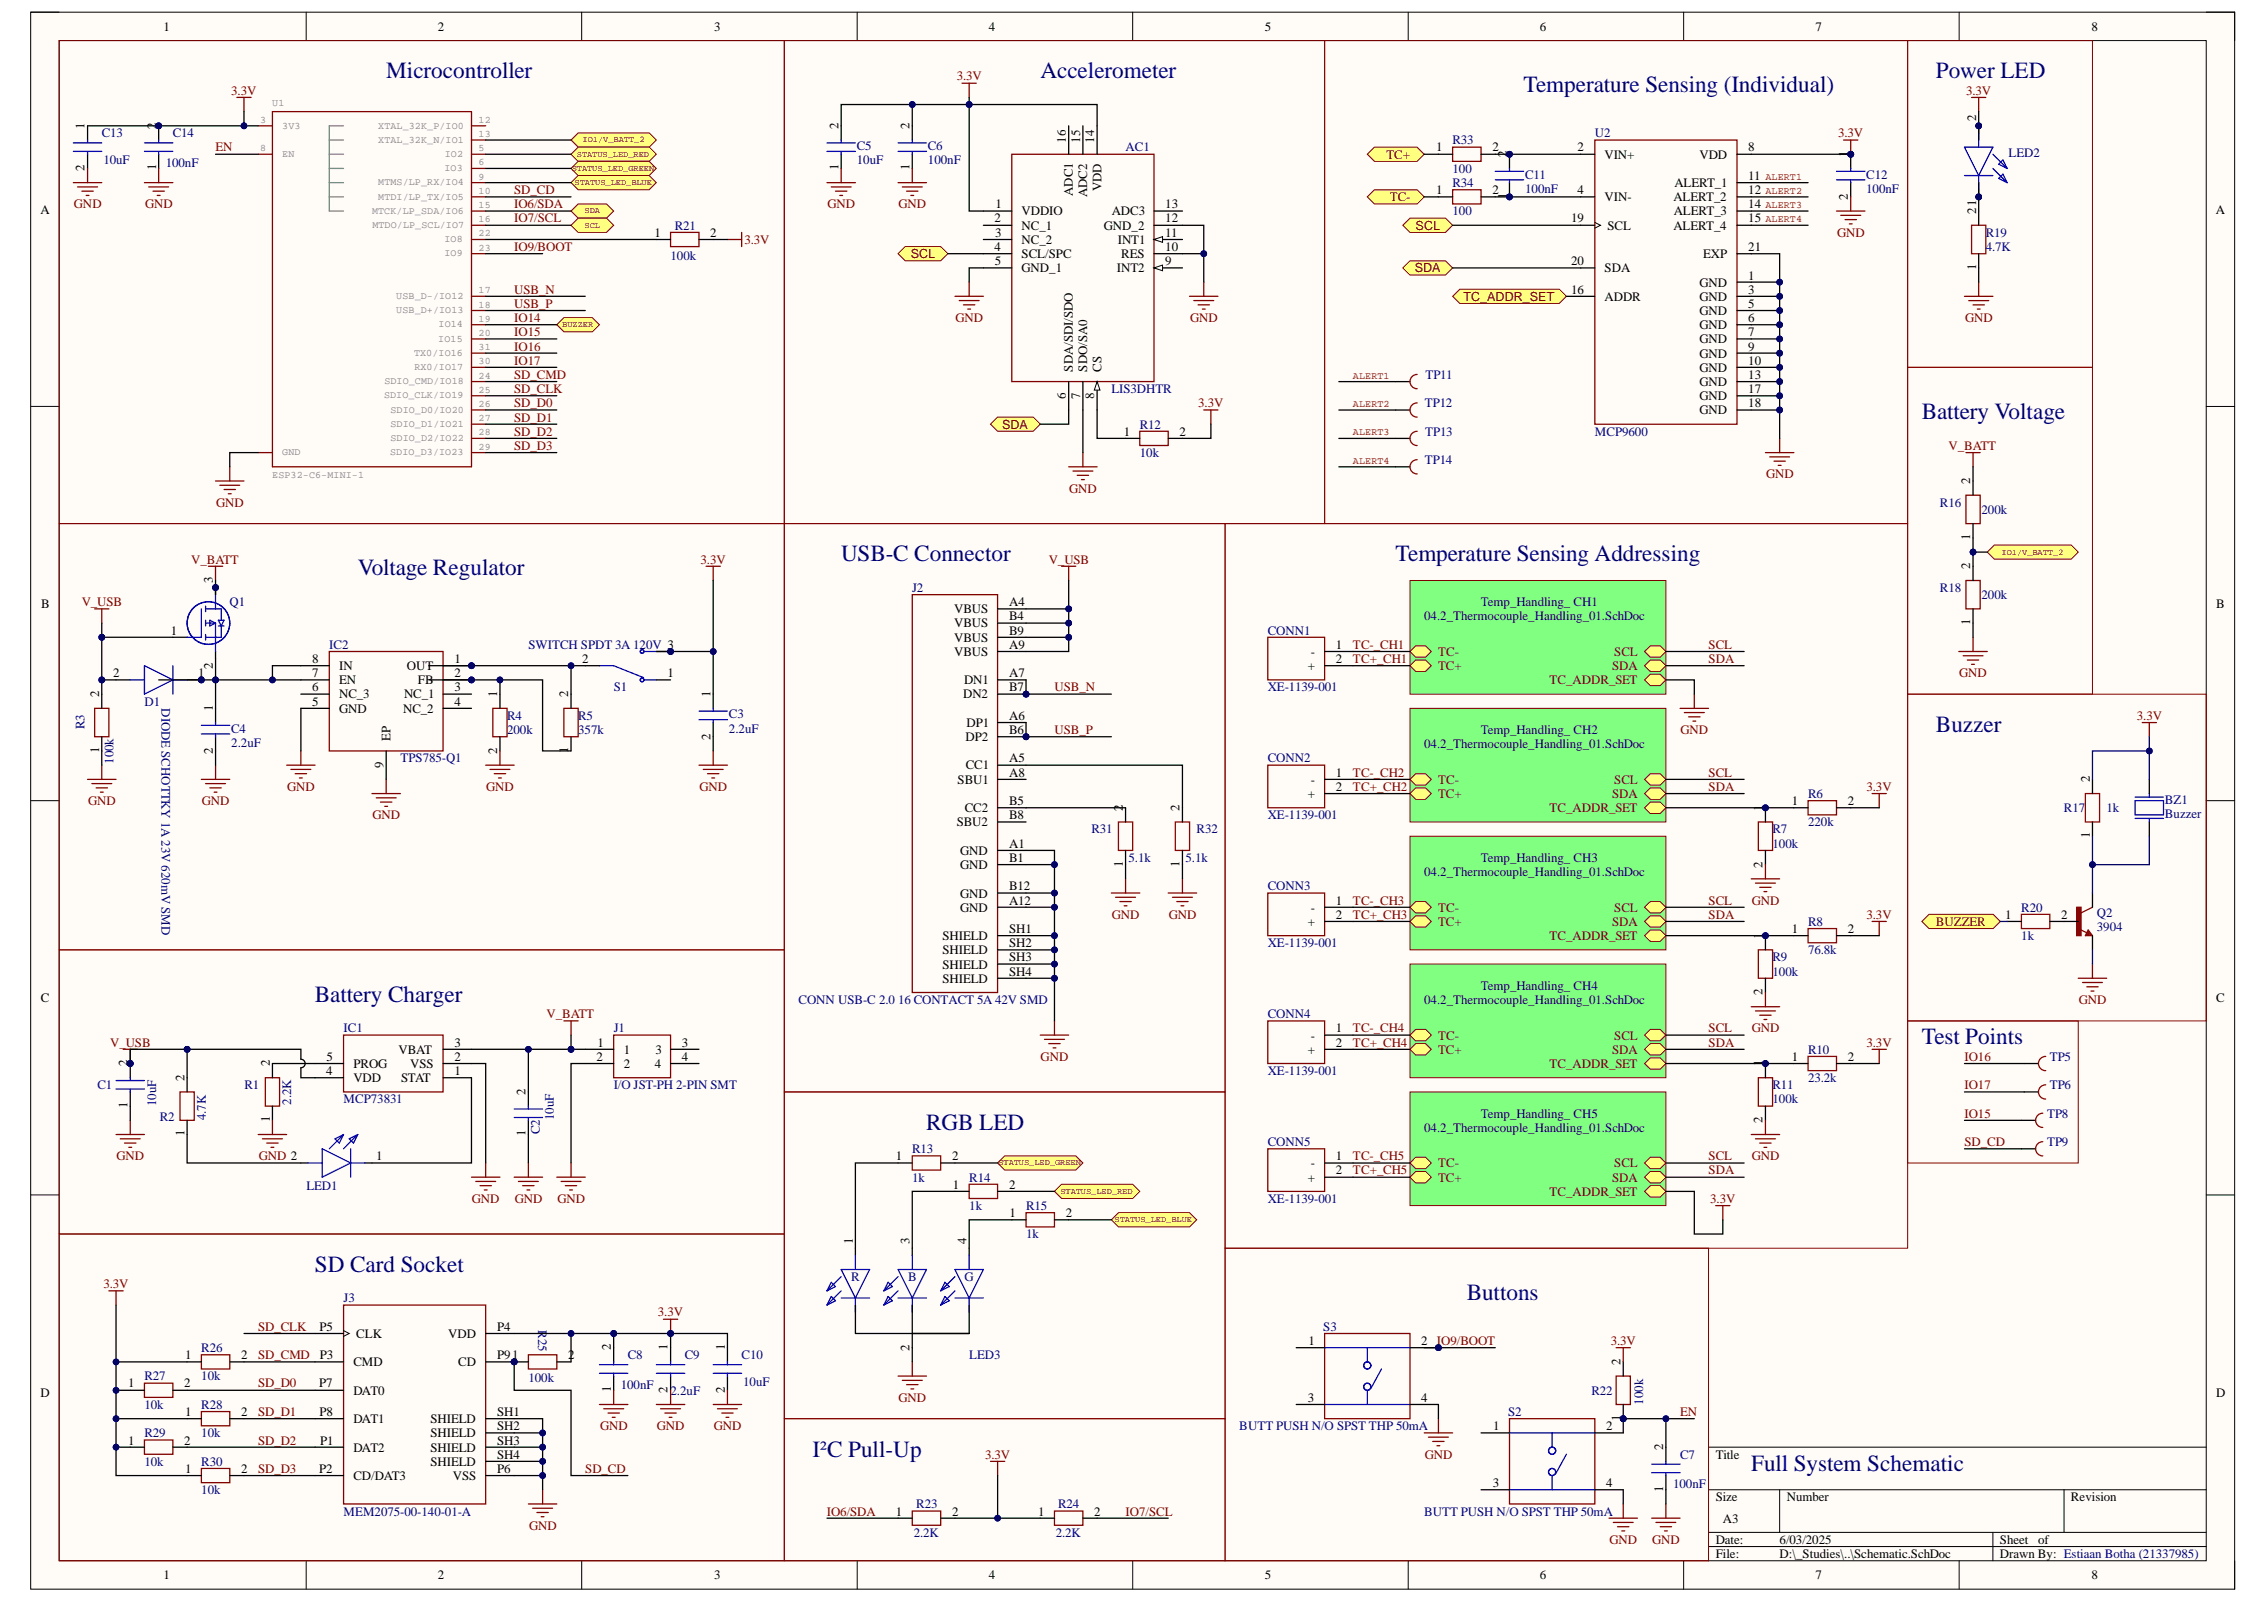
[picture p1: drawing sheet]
<svg xmlns="http://www.w3.org/2000/svg" width="297mm" height="210mm" viewBox="0 0 297 210" stroke-linecap="round" stroke-linejoin="round" font-family="sans-serif">
<defs><g id="words">
<g font-size="3" fill="#000080">
<text x="50.6" y="10.2">Microcontroller</text>
<text x="136.3" y="10.2">Accelerometer</text>
<text x="253.6" y="10.2">Power LED</text>
<text x="199.5" y="12.1">Temperature Sensing (Individual)</text>
<text x="251.7" y="54.9">Battery Voltage</text>
<text x="46.9" y="75.4">Voltage Regulator</text>
<text x="110.2" y="73.5">USB-C Connector</text>
<text x="182.8" y="73.5">Temperature Sensing Addressing</text>
<text x="253.6" y="95.8">Buzzer</text>
<text x="41.2" y="131.2">Battery Charger</text>
<text x="251.7" y="136.8">Test Points</text>
<text x="121.3" y="147.9">RGB LED</text>
<text x="41.2" y="166.5">SD Card Socket</text>
<text x="192.1" y="170.2">Buttons</text>
<text x="106.4" y="190.7">I²C Pull-Up</text>
<text x="229.4" y="192.6">Full System Schematic</text>
</g>
<g font-size="1.7">
<text x="21.4" y="4">1</text>
<text x="57.4" y="4">2</text>
<text x="93.5" y="4">3</text>
<text x="129.5" y="4">4</text>
<text x="165.7" y="4">5</text>
<text x="201.7" y="4">6</text>
<text x="237.8" y="4">7</text>
<text x="273.9" y="4">8</text>
<text x="11.1" y="16.8" transform="rotate(-90 11.1 16.8)">1</text>
<text x="20.4" y="16.8" transform="rotate(-90 20.4 16.8)">2</text>
<text x="109.8" y="16.8" transform="rotate(-90 109.8 16.8)">2</text>
<text x="119.1" y="16.8" transform="rotate(-90 119.1 16.8)">2</text>
<text x="258.8" y="15.9" transform="rotate(-90 258.8 15.9)">2</text>
<text x="11.1" y="22.4" transform="rotate(-90 11.1 22.4)">2</text>
<text x="20.4" y="22.3" transform="rotate(-90 20.4 22.3)">1</text>
<text x="109.8" y="22.3" transform="rotate(-90 109.8 22.3)">1</text>
<text x="119.1" y="22.3" transform="rotate(-90 119.1 22.3)">1</text>
<text x="139.6" y="18.7" transform="rotate(-90 139.6 18.7)">16</text>
<text x="141.5" y="18.7" transform="rotate(-90 141.5 18.7)">15</text>
<text x="143.3" y="18.7" transform="rotate(-90 143.3 18.7)">14</text>
<text x="188.1" y="19.8">1</text>
<text x="195.5" y="19.8">2</text>
<text x="197.3" y="20.5" transform="rotate(-90 197.3 20.5)">2</text>
<text x="206.6" y="19.8">2</text>
<text x="210.2" y="20.8">VIN+</text>
<text x="222.6" y="20.8">VDD</text>
<text x="229" y="19.8">8</text>
<text x="229" y="23.5">11</text>
<text x="242" y="20.5" transform="rotate(-90 242 20.5)">1</text>
<text x="5.3" y="28">A</text>
<text x="130.2" y="29.1">2</text>
<text x="130.4" y="27.3">1</text>
<text x="133.8" y="28.2">VDDIO</text>
<text x="140.5" y="25.7" transform="rotate(-90 140.5 25.7)">ADC1</text>
<text x="142.4" y="25.8" transform="rotate(-90 142.4 25.8)">ADC2</text>
<text x="144.2" y="25.1" transform="rotate(-90 144.2 25.1)">VDD</text>
<text x="145.6" y="28.2">ADC3</text>
<text x="152.6" y="29.1">12</text>
<text x="152.6" y="27.3">13</text>
<text x="188.1" y="25.4">1</text>
<text x="195.5" y="25.4">2</text>
<text x="197.3" y="26" transform="rotate(-90 197.3 26)">1</text>
<text x="205.8" y="29.1">19</text>
<text x="206.6" y="25.4">4</text>
<text x="210.2" y="26.3">VIN-</text>
<text x="219.2" y="26.3">ALERT_2</text>
<text x="219.2" y="28.2">ALERT_3</text>
<text x="219.3" y="24.5">ALERT_1</text>
<text x="229" y="25.4">12</text>
<text x="229" y="27.3">14</text>
<text x="229" y="29.1">15</text>
<text x="242" y="26.2" transform="rotate(-90 242 26.2)">2</text>
<text x="258.8" y="28" transform="rotate(-90 258.8 28)">21</text>
<text x="290.2" y="28">A</text>
<text x="85.7" y="31">1</text>
<text x="93" y="31">2</text>
<text x="130.2" y="32.9">4</text>
<text x="130.3" y="34.7">5</text>
<text x="130.3" y="31">3</text>
<text x="133.8" y="30.1">NC_1</text>
<text x="133.8" y="32">NC_2</text>
<text x="133.8" y="33.8">SCL/SPC</text>
<text x="133.8" y="35.7">GND_1</text>
<text x="144.6" y="30.1">GND_2</text>
<text x="146.3" y="35.7">INT2</text>
<text x="146.4" y="32">INT1</text>
<text x="146.8" y="33.8">RES</text>
<text x="152.6" y="34.7">9</text>
<text x="152.6" y="32.9">10</text>
<text x="152.6" y="31">11</text>
<text x="205.8" y="34.7">20</text>
<text x="210.2" y="35.7">SDA</text>
<text x="210.5" y="30.1">SCL</text>
<text x="219.2" y="30.1">ALERT_4</text>
<text x="223.1" y="33.8">EXP</text>
<text x="229" y="32.9">21</text>
<text x="258.8" y="35.3" transform="rotate(-90 258.8 35.3)">1</text>
<text x="205.8" y="38.5">16</text>
<text x="210.2" y="39.4">ADDR</text>
<text x="222.6" y="37.5">GND</text>
<text x="222.6" y="39.4">GND</text>
<text x="222.6" y="41.3">GND</text>
<text x="229" y="36.6">1</text>
<text x="229" y="38.5">3</text>
<text x="229" y="40.3">5</text>
<text x="222.6" y="43.1">GND</text>
<text x="222.6" y="45">GND</text>
<text x="222.6" y="46.8">GND</text>
<text x="229" y="42.2">6</text>
<text x="229" y="44">7</text>
<text x="229" y="45.9">9</text>
<text x="229" y="47.8">10</text>
<text x="139.6" y="52.2" transform="rotate(-90 139.6 52.2)">6</text>
<text x="140.5" y="48.6" transform="rotate(-90 140.5 48.6)">SDA/SDI/SDO</text>
<text x="141.5" y="52.2" transform="rotate(-90 141.5 52.2)">7</text>
<text x="142.4" y="48.6" transform="rotate(-90 142.4 48.6)">SDO/SA0</text>
<text x="143.3" y="52.2" transform="rotate(-90 143.3 52.2)">8</text>
<text x="144.2" y="48.6" transform="rotate(-90 144.2 48.6)">CS</text>
<text x="222.6" y="48.7">GND</text>
<text x="222.6" y="50.6">GND</text>
<text x="222.6" y="52.4">GND</text>
<text x="229" y="49.6">13</text>
<text x="229" y="51.5">17</text>
<text x="229" y="53.3">18</text>
<text x="147.2" y="57.1">1</text>
<text x="154.5" y="57.1">2</text>
<text x="222.6" y="54.3">GND</text>
<text x="258" y="63.4" transform="rotate(-90 258 63.4)">2</text>
<text x="258" y="70.7" transform="rotate(-90 258 70.7)">1</text>
<text x="27.9" y="76.4" transform="rotate(-90 27.9 76.4)">3</text>
<text x="258" y="74.5" transform="rotate(-90 258 74.5)">2</text>
<text x="5.4" y="79.6">B</text>
<text x="22.4" y="83.1">1</text>
<text x="125" y="80.3">VBUS</text>
<text x="125" y="82.2">VBUS</text>
<text x="132.1" y="79.4">A4</text>
<text x="132.1" y="81.2">B4</text>
<text x="132.1" y="83.1">B9</text>
<text x="258" y="81.9" transform="rotate(-90 258 81.9)">1</text>
<text x="290.3" y="79.6">B</text>
<text x="14.8" y="88.7">2</text>
<text x="26" y="88.7">1</text>
<text x="27.9" y="87.6" transform="rotate(-90 27.9 87.6)">2</text>
<text x="40.9" y="88.7">7</text>
<text x="40.9" y="86.8">8</text>
<text x="44.4" y="87.7">IN</text>
<text x="44.4" y="89.6">EN</text>
<text x="53.3" y="87.7">OUT</text>
<text x="54.7" y="89.6">FB</text>
<text x="59.5" y="86.8">1</text>
<text x="59.5" y="88.7">2</text>
<text x="76.2" y="86.8">2</text>
<text x="87.4" y="88.7">1</text>
<text x="125" y="84">VBUS</text>
<text x="125" y="85.9">VBUS</text>
<text x="126.3" y="89.6">DN1</text>
<text x="132.1" y="88.7">A7</text>
<text x="132.1" y="85">A9</text>
<text x="171.3" y="87.7">+</text>
<text x="171.7" y="85.9">-</text>
<text x="175" y="85">1</text>
<text x="175" y="86.8">2</text>
<text x="13" y="91.2" transform="rotate(-90 13 91.2)">2</text>
<text x="27.9" y="93.1" transform="rotate(-90 27.9 93.1)">1</text>
<text x="40.9" y="90.5">6</text>
<text x="40.9" y="92.4">5</text>
<text x="44.4" y="91.5">NC_3</text>
<text x="44.4" y="93.3">GND</text>
<text x="52.8" y="93.3">NC_2</text>
<text x="52.9" y="91.5">NC_1</text>
<text x="59.5" y="90.5">3</text>
<text x="59.5" y="92.4">4</text>
<text x="65.1" y="91.2" transform="rotate(-90 65.1 91.2)">1</text>
<text x="74.4" y="91.2" transform="rotate(-90 74.4 91.2)">2</text>
<text x="93.1" y="91.2" transform="rotate(-90 93.1 91.2)">1</text>
<text x="126.1" y="91.5">DN2</text>
<text x="126.6" y="95.2">DP1</text>
<text x="132.1" y="94.2">A6</text>
<text x="132.1" y="90.5">B7</text>
<text x="13" y="98.6" transform="rotate(-90 13 98.6)">1</text>
<text x="27.9" y="98.7" transform="rotate(-90 27.9 98.7)">2</text>
<text x="50.2" y="100.6" transform="rotate(-90 50.2 100.6)">9</text>
<text x="51.1" y="97" transform="rotate(-90 51.1 97)">EP</text>
<text x="65.1" y="98.7" transform="rotate(-90 65.1 98.7)">2</text>
<text x="74.4" y="98.6" transform="rotate(-90 74.4 98.6)">1</text>
<text x="93.1" y="96.9" transform="rotate(-90 93.1 96.9)">2</text>
<text x="126.4" y="97">DP2</text>
<text x="126.5" y="100.8">CC1</text>
<text x="132.1" y="96.1">B6</text>
<text x="132.1" y="99.8">A5</text>
<text x="132.1" y="101.7">A8</text>
<text x="175" y="101.7">1</text>
<text x="125.4" y="102.6">SBU1</text>
<text x="126.4" y="106.3">CC2</text>
<text x="132.1" y="105.4">B5</text>
<text x="132.1" y="107.3">B8</text>
<text x="147" y="106.2" transform="rotate(-90 147 106.2)">2</text>
<text x="154.5" y="106.2" transform="rotate(-90 154.5 106.2)">2</text>
<text x="171.3" y="104.5">+</text>
<text x="171.7" y="102.6">-</text>
<text x="175" y="103.5">2</text>
<text x="230.8" y="106.2" transform="rotate(-90 230.8 106.2)">1</text>
<text x="234.7" y="105.4">1</text>
<text x="242" y="105.4">2</text>
<text x="273.7" y="102.4" transform="rotate(-90 273.7 102.4)">2</text>
<text x="125.3" y="108.2">SBU2</text>
<text x="125.8" y="112">GND</text>
<text x="125.8" y="113.8">GND</text>
<text x="132.1" y="111">A1</text>
<text x="132.1" y="112.9">B1</text>
<text x="147" y="113.5" transform="rotate(-90 147 113.5)">1</text>
<text x="154.5" y="113.5" transform="rotate(-90 154.5 113.5)">1</text>
<text x="230.8" y="113.6" transform="rotate(-90 230.8 113.6)">2</text>
<text x="273.7" y="109.8" transform="rotate(-90 273.7 109.8)">1</text>
<text x="125.8" y="117.5">GND</text>
<text x="125.8" y="119.4">GND</text>
<text x="132.1" y="116.6">B12</text>
<text x="132.1" y="118.5">A12</text>
<text x="171.7" y="119.4">-</text>
<text x="175" y="118.5">1</text>
<text x="123.4" y="123.1">SHIELD</text>
<text x="123.4" y="125">SHIELD</text>
<text x="132.1" y="122.2">SH1</text>
<text x="132.1" y="124">SH2</text>
<text x="132.1" y="125.9">SH3</text>
<text x="171.3" y="121.3">+</text>
<text x="175" y="120.3">2</text>
<text x="230.8" y="122.9" transform="rotate(-90 230.8 122.9)">1</text>
<text x="234.7" y="122.2">1</text>
<text x="242" y="122.2">2</text>
<text x="262.6" y="120.3">1</text>
<text x="270" y="120.3">2</text>
<text x="5.3" y="131.2">C</text>
<text x="123.4" y="126.8">SHIELD</text>
<text x="123.4" y="128.7">SHIELD</text>
<text x="132.1" y="127.8">SH4</text>
<text x="230.8" y="130.3" transform="rotate(-90 230.8 130.3)">2</text>
<text x="290.3" y="131.2">C</text>
<text x="52.2" y="138">VBAT</text>
<text x="59.5" y="137.1">3</text>
<text x="78.3" y="137.1">1</text>
<text x="81.7" y="138">1</text>
<text x="85.8" y="138">3</text>
<text x="89.3" y="137.1">3</text>
<text x="171.3" y="138">+</text>
<text x="171.7" y="136.1">-</text>
<text x="175" y="135.2">1</text>
<text x="175" y="137.1">2</text>
<text x="16.7" y="139.6" transform="rotate(-90 16.7 139.6)">2</text>
<text x="24.2" y="141.5" transform="rotate(-90 24.2 141.5)">2</text>
<text x="35.3" y="139.6" transform="rotate(-90 35.3 139.6)">2</text>
<text x="42.7" y="140.8">4</text>
<text x="42.8" y="138.9">5</text>
<text x="46.3" y="141.7">VDD</text>
<text x="46.3" y="139.8">PROG</text>
<text x="52.5" y="141.7">STAT</text>
<text x="53.7" y="139.8">VSS</text>
<text x="59.5" y="140.8">1</text>
<text x="59.5" y="138.9">2</text>
<text x="68.8" y="143.4" transform="rotate(-90 68.8 143.4)">2</text>
<text x="78.1" y="138.9">2</text>
<text x="81.7" y="139.8">2</text>
<text x="85.7" y="139.8">4</text>
<text x="89.3" y="138.9">4</text>
<text x="230.8" y="139.6" transform="rotate(-90 230.8 139.6)">1</text>
<text x="234.7" y="138.9">1</text>
<text x="242" y="138.9">2</text>
<text x="16.7" y="145.1" transform="rotate(-90 16.7 145.1)">1</text>
<text x="24.2" y="148.8" transform="rotate(-90 24.2 148.8)">1</text>
<text x="35.3" y="146.9" transform="rotate(-90 35.3 146.9)">1</text>
<text x="68.8" y="148.8" transform="rotate(-90 68.8 148.8)">1</text>
<text x="230.8" y="147.1" transform="rotate(-90 230.8 147.1)">2</text>
<text x="49.3" y="151.9">1</text>
<text x="117.3" y="151.9">1</text>
<text x="124.7" y="151.9">2</text>
<text x="124.8" y="155.6">1</text>
<text x="132.1" y="155.6">2</text>
<text x="171.3" y="154.7">+</text>
<text x="171.7" y="152.9">-</text>
<text x="175" y="151.9">1</text>
<text x="175" y="153.8">2</text>
<text x="132.2" y="159.4">1</text>
<text x="139.6" y="159.4">2</text>
<text x="111.7" y="162.9" transform="rotate(-90 111.7 162.9)">1</text>
<text x="119.1" y="162.9" transform="rotate(-90 119.1 162.9)">3</text>
<text x="126.6" y="162.9" transform="rotate(-90 126.6 162.9)">4</text>
<text x="24.2" y="178">1</text>
<text x="31.6" y="178">2</text>
<text x="41.8" y="174.2">P5</text>
<text x="41.9" y="178">P3</text>
<text x="46.3" y="178.9">CMD</text>
<text x="46.7" y="175.2">CLK</text>
<text x="58.7" y="175.2">VDD</text>
<text x="60" y="178.9">CD</text>
<text x="65.1" y="174.2">P4</text>
<text x="65.1" y="178">P91</text>
<text x="74.4" y="178">2</text>
<text x="80" y="176.8" transform="rotate(-90 80 176.8)">2</text>
<text x="87.4" y="176.8" transform="rotate(-90 87.4 176.8)">1</text>
<text x="94.9" y="176.8" transform="rotate(-90 94.9 176.8)">1</text>
<text x="119.1" y="176.9" transform="rotate(-90 119.1 176.9)">2</text>
<text x="171.4" y="176.1">1</text>
<text x="186.1" y="176.1">2</text>
<text x="212.2" y="178.7" transform="rotate(-90 212.2 178.7)">2</text>
<text x="5.3" y="182.9">D</text>
<text x="16.8" y="181.7">1</text>
<text x="24.1" y="181.7">2</text>
<text x="24.2" y="185.4">1</text>
<text x="31.6" y="185.4">2</text>
<text x="41.8" y="181.7">P7</text>
<text x="41.8" y="185.4">P8</text>
<text x="46.3" y="182.6">DAT0</text>
<text x="65.1" y="185.4">SH1</text>
<text x="80" y="182.3" transform="rotate(-90 80 182.3)">1</text>
<text x="87.4" y="182.4" transform="rotate(-90 87.4 182.4)">2</text>
<text x="94.9" y="182.4" transform="rotate(-90 94.9 182.4)">2</text>
<text x="171.3" y="183.5">3</text>
<text x="186.1" y="183.5">4</text>
<text x="290.2" y="182.9">D</text>
<text x="16.8" y="189.2">1</text>
<text x="24.1" y="189.2">2</text>
<text x="41.9" y="189.2">P1</text>
<text x="46.3" y="186.3">DAT1</text>
<text x="46.3" y="190.1">DAT2</text>
<text x="56.4" y="186.3">SHIELD</text>
<text x="56.4" y="188.2">SHIELD</text>
<text x="56.4" y="190.1">SHIELD</text>
<text x="56.4" y="191.9">SHIELD</text>
<text x="65.1" y="187.3">SH2</text>
<text x="65.1" y="189.2">SH3</text>
<text x="65.1" y="191">SH4</text>
<text x="195.6" y="187.3">1</text>
<text x="210.4" y="187.3">2</text>
<text x="212.2" y="186" transform="rotate(-90 212.2 186)">1</text>
<text x="217.8" y="189.9" transform="rotate(-90 217.8 189.9)">2</text>
<text x="224.7" y="191">Title</text>
<text x="24.2" y="192.9">1</text>
<text x="31.6" y="192.9">2</text>
<text x="41.8" y="192.9">P2</text>
<text x="46.3" y="193.8">CD/DAT3</text>
<text x="59.3" y="193.8">VSS</text>
<text x="65.1" y="192.9">P6</text>
<text x="195.5" y="194.7">3</text>
<text x="210.4" y="194.7">4</text>
<text x="217.8" y="195.3" transform="rotate(-90 217.8 195.3)">1</text>
<text x="224.7" y="196.6">Size</text>
<text x="234" y="196.6">Number</text>
<text x="271.2" y="196.6">Revision</text>
<text x="117.3" y="198.5">1</text>
<text x="124.7" y="198.5">2</text>
<text x="136" y="198.5">1</text>
<text x="143.3" y="198.5">2</text>
<text x="224.7" y="202.2">Date:</text>
<text x="225.6" y="199.4">A3</text>
<text x="233.1" y="202.2">6/03/2025</text>
<text x="261.9" y="202.2">Sheet</text>
<text x="266.9" y="202.2">of</text>
<text x="21.4" y="206.8">1</text>
<text x="57.4" y="206.8">2</text>
<text x="93.5" y="206.8">3</text>
<text x="129.5" y="206.8">4</text>
<text x="165.7" y="206.8">5</text>
<text x="201.7" y="206.8">6</text>
<text x="224.7" y="204">File:</text>
<text x="233.1" y="204">D:\_Studies\..\Schematic.SchDoc</text>
<text x="237.8" y="206.8">7</text>
<text x="261.9" y="204">Drawn By: Estiaan Botha (21337985)</text>
<text x="273.9" y="206.8">8</text>
</g>
<g font-size="1.7" fill="#800000">
<text x="125.3" y="10.5">3.3V</text>
<text x="30.3" y="12.4">3.3V</text>
<text x="240.7" y="18">3.3V</text>
<text x="257.5" y="12.4">3.3V</text>
<text x="28.2" y="19.8">EN</text>
<text x="181.6" y="20.8">TC+</text>
<text x="9.7" y="27.3">GND</text>
<text x="19" y="27.3">GND</text>
<text x="67.3" y="29.1">IO7/SCL</text>
<text x="67.3" y="27.3">IO6/SDA</text>
<text x="67.3" y="25.4">SD_CD</text>
<text x="108.4" y="27.3">GND</text>
<text x="117.7" y="27.3">GND</text>
<text x="182" y="26.3">TC-</text>
<text x="67.3" y="32.9">IO9/BOOT</text>
<text x="97.5" y="32">3.3V</text>
<text x="240.6" y="31">GND</text>
<text x="67.3" y="38.5">USB_N</text>
<text x="67.3" y="40.3">USB_P</text>
<text x="67.3" y="45.9">IO16</text>
<text x="67.3" y="47.8">IO17</text>
<text x="67.3" y="42.2">IO14</text>
<text x="67.3" y="44">IO15</text>
<text x="125.1" y="42.2">GND</text>
<text x="155.9" y="42.2">GND</text>
<text x="257.4" y="42.2">GND</text>
<text x="67.3" y="53.3">SD_D0</text>
<text x="67.3" y="51.5">SD_CLK</text>
<text x="67.3" y="49.6">SD_CMD</text>
<text x="156.9" y="53.3">3.3V</text>
<text x="67.3" y="58.9">SD_D3</text>
<text x="67.3" y="57.1">SD_D2</text>
<text x="67.3" y="55.2">SD_D1</text>
<text x="255.2" y="58.9">V_BATT</text>
<text x="140" y="64.5">GND</text>
<text x="231.3" y="62.6">GND</text>
<text x="28.3" y="66.4">GND</text>
<text x="25" y="73.8">V_BATT</text>
<text x="91.8" y="73.8">3.3V</text>
<text x="137.4" y="73.8">V_USB</text>
<text x="10.7" y="79.4">V_USB</text>
<text x="177.2" y="86.8">TC+_CH1</text>
<text x="177.2" y="85">TC-_CH1</text>
<text x="188.4" y="87.7">TC+</text>
<text x="188.4" y="85.9">TC-</text>
<text x="202.9" y="89.6">TC_ADDR_SET</text>
<text x="211.1" y="87.7">SDA</text>
<text x="211.4" y="85.9">SCL</text>
<text x="223.8" y="85">SCL</text>
<text x="223.8" y="86.8">SDA</text>
<text x="256.6" y="88.7">GND</text>
<text x="138.1" y="90.5">USB_N</text>
<text x="279.9" y="94.2">3.3V</text>
<text x="138.1" y="96.1">USB_P</text>
<text x="177.2" y="101.7">TC-_CH2</text>
<text x="220.1" y="96.1">GND</text>
<text x="223.8" y="101.7">SCL</text>
<text x="11.5" y="105.4">GND</text>
<text x="26.4" y="105.4">GND</text>
<text x="37.6" y="103.5">GND</text>
<text x="48.8" y="107.3">GND</text>
<text x="63.7" y="103.5">GND</text>
<text x="91.6" y="103.5">GND</text>
<text x="177.2" y="103.5">TC+_CH2</text>
<text x="188.4" y="104.5">TC+</text>
<text x="188.4" y="102.6">TC-</text>
<text x="202.9" y="106.3">TC_ADDR_SET</text>
<text x="211.1" y="104.5">SDA</text>
<text x="211.4" y="102.6">SCL</text>
<text x="223.8" y="103.5">SDA</text>
<text x="244.5" y="103.5">3.3V</text>
<text x="177.2" y="118.5">TC-_CH3</text>
<text x="188.4" y="119.4">TC-</text>
<text x="211.4" y="119.4">SCL</text>
<text x="223.8" y="118.5">SCL</text>
<text x="229.4" y="118.5">GND</text>
<text x="145.6" y="120.3">GND</text>
<text x="153.1" y="120.3">GND</text>
<text x="177.2" y="120.3">TC+_CH3</text>
<text x="188.4" y="121.3">TC+</text>
<text x="202.9" y="123.1">TC_ADDR_SET</text>
<text x="211.1" y="121.3">SDA</text>
<text x="223.8" y="120.3">SDA</text>
<text x="244.5" y="120.3">3.3V</text>
<text x="253.6" y="121.3">BUZZER</text>
<text x="272.3" y="131.5">GND</text>
<text x="14.4" y="137.1">V_USB</text>
<text x="71.6" y="133.3">V_BATT</text>
<text x="177.2" y="137.1">TC+_CH4</text>
<text x="177.2" y="135.2">TC-_CH4</text>
<text x="188.4" y="138">TC+</text>
<text x="188.4" y="136.1">TC-</text>
<text x="211.1" y="138">SDA</text>
<text x="211.4" y="136.1">SCL</text>
<text x="223.8" y="135.2">SCL</text>
<text x="223.8" y="137.1">SDA</text>
<text x="229.4" y="135.2">GND</text>
<text x="244.5" y="137.1">3.3V</text>
<text x="136.3" y="138.9">GND</text>
<text x="202.9" y="139.8">TC_ADDR_SET</text>
<text x="257.3" y="138.9">IO16</text>
<text x="257.3" y="142.6">IO17</text>
<text x="257.3" y="146.4">IO15</text>
<text x="15.3" y="151.9">GND</text>
<text x="33.9" y="151.9">GND 2</text>
<text x="177.2" y="153.8">TC+_CH5</text>
<text x="177.2" y="151.9">TC-_CH5</text>
<text x="188.4" y="154.7">TC+</text>
<text x="188.4" y="152.9">TC-</text>
<text x="211.1" y="154.7">SDA</text>
<text x="211.4" y="152.9">SCL</text>
<text x="223.8" y="151.9">SCL</text>
<text x="223.8" y="153.8">SDA</text>
<text x="229.4" y="151.9">GND</text>
<text x="257.3" y="150.1">SD_CD</text>
<text x="61.8" y="157.5">GND</text>
<text x="67.4" y="157.5">GND</text>
<text x="73" y="157.5">GND</text>
<text x="202.9" y="156.6">TC_ADDR_SET</text>
<text x="224" y="157.5">3.3V</text>
<text x="13.5" y="168.7">3.3V</text>
<text x="86.2" y="172.4">3.3V</text>
<text x="33.8" y="174.2">SD_CLK</text>
<text x="33.8" y="178">SD_CMD</text>
<text x="188.2" y="176.1">IO9/BOOT</text>
<text x="211" y="176.1">3.3V</text>
<text x="33.8" y="181.7">SD_D0</text>
<text x="33.8" y="185.4">SD_D1</text>
<text x="117.7" y="183.5">GND</text>
<text x="220.1" y="185.4">EN</text>
<text x="33.8" y="189.2">SD_D2</text>
<text x="78.6" y="187.3">GND</text>
<text x="86" y="187.3">GND</text>
<text x="93.5" y="187.3">GND</text>
<text x="129" y="191">3.3V</text>
<text x="186.6" y="191">GND</text>
<text x="33.8" y="192.9">SD_D3</text>
<text x="76.6" y="192.9">SD_CD</text>
<text x="69.3" y="200.3">GND</text>
<text x="108.3" y="198.5">IO6/SDA</text>
<text x="147.4" y="198.5">IO7/SCL</text>
<text x="210.8" y="202.2">GND</text>
<text x="216.4" y="202.2">GND</text>
</g>
<g font-size="1.7" fill="#000080">
<text x="13.3" y="18">C13</text>
<text x="22.6" y="18">C14</text>
<text x="208.9" y="18">U2</text>
<text x="13.5" y="21.5">10uF</text>
<text x="21.7" y="21.9">100nF</text>
<text x="112.2" y="19.7">C5</text>
<text x="112.2" y="21.5">10uF</text>
<text x="121.5" y="19.7">C6</text>
<text x="121.5" y="21.5">100nF</text>
<text x="147.4" y="19.8">AC1</text>
<text x="190.2" y="18.9">R33</text>
<text x="190.2" y="22.6">100</text>
<text x="199.7" y="23.4">C11</text>
<text x="244.4" y="23.4">C12</text>
<text x="263.1" y="20.6">LED2</text>
<text x="190.2" y="24.5">R34</text>
<text x="190.2" y="28.2">100</text>
<text x="199.7" y="25.2">100nF</text>
<text x="244.4" y="25.2">100nF</text>
<text x="87.8" y="34">100k</text>
<text x="88.4" y="30.1">R21</text>
<text x="260.1" y="31">R19</text>
<text x="260.1" y="32.9">4.7K</text>
<text x="145.6" y="51.5">LIS3DHTR</text>
<text x="186.6" y="53.3">TP12</text>
<text x="186.7" y="49.6">TP11</text>
<text x="149.3" y="56.1">R12</text>
<text x="149.3" y="59.8">10k</text>
<text x="186.6" y="57.1">TP13</text>
<text x="208.9" y="57.1">MCP9600</text>
<text x="186.6" y="60.8">TP14</text>
<text x="254.1" y="66.4">R16</text>
<text x="259.5" y="67.3">200k</text>
<text x="119.5" y="77.5">J2</text>
<text x="254.1" y="77.5">R18</text>
<text x="30.1" y="79.4">Q1</text>
<text x="166" y="83.1">CONN1</text>
<text x="186.5" y="81.2">04.2_Thermocouple_Handling_01.SchDoc</text>
<text x="194" y="79.4">Temp_Handling_ CH1</text>
<text x="259.5" y="78.4">200k</text>
<text x="43.1" y="85">IC2</text>
<text x="69.2" y="85">SWITCH SPDT 3A 120V 3</text>
<text x="11.1" y="95.5" transform="rotate(-90 11.1 95.5)">R3</text>
<text x="18.9" y="92.4">D1</text>
<text x="21.2" y="92.8" transform="rotate(90 21.2 92.8)">DIODE SCHOTTKY 1A 23V 620mV SMD</text>
<text x="30.3" y="95.9">C4</text>
<text x="66.4" y="94.2">R4</text>
<text x="75.7" y="94.2">R5</text>
<text x="80.4" y="90.5">S1</text>
<text x="95.5" y="94.1">C3</text>
<text x="95.5" y="95.9">2.2uF</text>
<text x="166" y="90.5">XE-1139-001</text>
<text x="14.8" y="100" transform="rotate(-90 14.8 100)">100k</text>
<text x="30.3" y="97.8">2.2uF</text>
<text x="52.5" y="99.8">TPS785-Q1</text>
<text x="66.4" y="96.1">200k</text>
<text x="75.7" y="96.1">357k</text>
<text x="166" y="99.8">CONN2</text>
<text x="186.5" y="98">04.2_Thermocouple_Handling_01.SchDoc</text>
<text x="194" y="96.1">Temp_Handling_ CH2</text>
<text x="166" y="107.3">XE-1139-001</text>
<text x="236.8" y="104.5">R6</text>
<text x="270.3" y="106.3">R17</text>
<text x="275.9" y="106.3">1k</text>
<text x="283.5" y="105.2">BZ1</text>
<text x="283.5" y="107.1">Buzzer</text>
<text x="142.9" y="109.1">R31</text>
<text x="147.8" y="112.9">5.1k</text>
<text x="155.2" y="112.9">5.1k</text>
<text x="156.7" y="109.1">R32</text>
<text x="194" y="112.9">Temp_Handling_ CH3</text>
<text x="232.1" y="109.1">R7</text>
<text x="232.1" y="111">100k</text>
<text x="236.8" y="108.2">220k</text>
<text x="166" y="116.6">CONN3</text>
<text x="186.5" y="114.7">04.2_Thermocouple_Handling_01.SchDoc</text>
<text x="264.7" y="119.4">R20</text>
<text x="166" y="124">XE-1139-001</text>
<text x="232.1" y="125.9">R9</text>
<text x="236.8" y="121.3">R8</text>
<text x="236.8" y="125">76.8k</text>
<text x="264.7" y="123.1">1k</text>
<text x="274.6" y="120.1">Q2</text>
<text x="274.6" y="122">3904</text>
<text x="104.6" y="131.5">CONN USB-C 2.0 16 CONTACT 5A 42V SMD</text>
<text x="186.5" y="131.5">04.2_Thermocouple_Handling_01.SchDoc</text>
<text x="194" y="129.6">Temp_Handling_ CH4</text>
<text x="232.1" y="127.8">100k</text>
<text x="45" y="135.2">IC1</text>
<text x="80.4" y="135.2">J1</text>
<text x="166" y="133.3">CONN4</text>
<text x="236.8" y="138">R10</text>
<text x="12.8" y="142.6">C1</text>
<text x="32" y="142.6">R1</text>
<text x="80.4" y="142.6">I/O JST-PH 2-PIN SMT</text>
<text x="166" y="140.8">XE-1139-001</text>
<text x="232.1" y="142.6">R11</text>
<text x="236.8" y="141.7">23.2k</text>
<text x="268.4" y="138.9">TP5</text>
<text x="268.4" y="142.6">TP6</text>
<text x="20.4" y="144.8" transform="rotate(-90 20.4 144.8)">10uF</text>
<text x="20.9" y="146.7">R2</text>
<text x="26.9" y="146.7" transform="rotate(-90 26.9 146.7)">4.7K</text>
<text x="38.1" y="144.7" transform="rotate(-90 38.1 144.7)">2.2K</text>
<text x="45" y="144.5">MCP73831</text>
<text x="70.7" y="148.5" transform="rotate(-90 70.7 148.5)">C2</text>
<text x="72.5" y="146.7" transform="rotate(-90 72.5 146.7)">10uF</text>
<text x="186.5" y="148.2">04.2_Thermocouple_Handling_01.SchDoc</text>
<text x="194" y="146.4">Temp_Handling_ CH5</text>
<text x="232.1" y="144.5">100k</text>
<text x="268.1" y="146.4">TP8</text>
<text x="40.1" y="155.8">LED1</text>
<text x="119.5" y="151">R13</text>
<text x="119.5" y="154.7">1k</text>
<text x="126.9" y="154.7">R14</text>
<text x="166" y="150.1">CONN5</text>
<text x="268.1" y="150.1">TP9</text>
<text x="126.9" y="158.4">1k</text>
<text x="134.4" y="158.4">R15</text>
<text x="166" y="157.5">XE-1139-001</text>
<text x="111.5" y="167.7">R</text>
<text x="119" y="167.7">B</text>
<text x="126.3" y="167.7">G</text>
<text x="134.4" y="162.2">1k</text>
<text x="45" y="170.5">J3</text>
<text x="26.4" y="177">R26</text>
<text x="70.5" y="174.2" transform="rotate(90 70.5 174.2)">R25</text>
<text x="82.2" y="178">C8</text>
<text x="89.7" y="178">C9</text>
<text x="97.1" y="178">C10</text>
<text x="126.9" y="178">LED3</text>
<text x="173.3" y="174.2">S3</text>
<text x="18.9" y="180.8">R27</text>
<text x="18.9" y="184.5">10k</text>
<text x="26.4" y="180.8">10k</text>
<text x="26.4" y="184.5">R28</text>
<text x="69.2" y="181">100k</text>
<text x="81.3" y="181.9">100nF</text>
<text x="87.8" y="182.6">2.2uF</text>
<text x="97.3" y="181.5">10uF</text>
<text x="197.5" y="185.4">S2</text>
<text x="208.4" y="182.6">R22</text>
<text x="215.2" y="183.9" transform="rotate(-90 215.2 183.9)">100k</text>
<text x="18.9" y="188.2">R29</text>
<text x="18.9" y="191.9">10k</text>
<text x="26.4" y="188.2">10k</text>
<text x="26.4" y="191.9">R30</text>
<text x="162.3" y="187.3">BUTT PUSH N/O SPST THP 50mA</text>
<text x="220.1" y="191">C7</text>
<text x="26.4" y="195.7">10k</text>
<text x="120" y="197.5">R23</text>
<text x="138.6" y="197.5">R24</text>
<text x="219.1" y="194.9">100nF</text>
<text x="45" y="198.5">MEM2075-00-140-01-A</text>
<text x="119.7" y="201.2">2.2K</text>
<text x="138.3" y="201.2">2.2K</text>
<text x="186.5" y="198.5">BUTT PUSH N/O SPST THP 50mA</text>
</g>
<g font-size="1.6" fill="#800000">
<text x="119.3" y="33.8">SCL</text>
<text x="185.3" y="35.7">SDA</text>
<text x="185.4" y="30.1">SCL</text>
<text x="191.7" y="39.4">TC_ADDR_SET</text>
<text x="131.3" y="56.1">SDA</text>
</g>
<g font-size="1.3" fill="#808080">
<text x="34.1" y="16.1">3</text>
<text x="35.7" y="13.8">U1</text>
<text x="37" y="16.8">3V3</text>
<text x="49.5" y="16.8">XTAL_32K_P/IO0</text>
<text x="62.7" y="16.1">12</text>
<text x="62.7" y="17.9">13</text>
<text x="34.1" y="19.8">8</text>
<text x="37" y="20.5">EN</text>
<text x="49.5" y="18.7">XTAL_32K_N/IO1</text>
<text x="58.2" y="22.4">IO3</text>
<text x="58.2" y="20.5">IO2</text>
<text x="62.7" y="19.8">5</text>
<text x="62.7" y="21.6">6</text>
<text x="62.7" y="23.5">9</text>
<text x="48.7" y="28">MTCK/LP_SDA/IO6</text>
<text x="48.8" y="29.8">MTDO/LP_SCL/IO7</text>
<text x="49.5" y="24.3">MTMS/LP_RX/IO4</text>
<text x="49.5" y="26.1">MTDI/LP_TX/IO5</text>
<text x="62.7" y="25.4">10</text>
<text x="62.7" y="27.2">15</text>
<text x="62.7" y="29.1">16</text>
<text x="58.2" y="31.7">IO8</text>
<text x="58.2" y="33.6">IO9</text>
<text x="62.7" y="30.9">22</text>
<text x="62.7" y="32.8">23</text>
<text x="51.9" y="39.1">USB_D-/IO12</text>
<text x="51.9" y="41">USB_D+/IO13</text>
<text x="62.7" y="38.4">17</text>
<text x="62.7" y="40.3">18</text>
<text x="54.2" y="46.6">TX0/IO16</text>
<text x="57.4" y="44.7">IO15</text>
<text x="57.4" y="42.9">IO14</text>
<text x="62.7" y="42.1">19</text>
<text x="62.7" y="44">20</text>
<text x="62.7" y="45.9">31</text>
<text x="62.7" y="47.7">30</text>
<text x="50.3" y="52.2">SDIO_CLK/IO19</text>
<text x="50.3" y="50.3">SDIO_CMD/IO18</text>
<text x="54.3" y="48.4">RX0/IO17</text>
<text x="62.7" y="49.6">24</text>
<text x="62.7" y="51.4">25</text>
<text x="62.7" y="53.3">26</text>
<text x="37" y="59.6">GND</text>
<text x="51.1" y="59.6">SDIO_D3/IO23</text>
<text x="51.1" y="54">SDIO_D0/IO20</text>
<text x="51.1" y="55.9">SDIO_D1/IO21</text>
<text x="51.1" y="57.7">SDIO_D2/IO22</text>
<text x="62.7" y="55.2">27</text>
<text x="62.7" y="57">28</text>
<text x="62.7" y="58.9">29</text>
<text x="35.7" y="62.6">ESP32-C6-MINI-1</text>
</g>
<g font-size="1.3" fill="#800000">
<text x="231.2" y="23.5">ALERT1</text>
<text x="231.2" y="25.4">ALERT2</text>
<text x="231.2" y="27.2">ALERT3</text>
<text x="231.2" y="29.1">ALERT4</text>
<text x="177.2" y="53.3">ALERT2</text>
<text x="177.2" y="49.6">ALERT1</text>
<text x="177.2" y="57">ALERT3</text>
<text x="177.2" y="60.7">ALERT4</text>
</g>
<g font-size="1.1" fill="#800000">
<text x="74.9" y="22.4">STATUS_LED_GREEN</text>
<text x="75.6" y="20.5">STATUS_LED_RED</text>
<text x="76.3" y="18.6">IO1/V_BATT_2</text>
<text x="75.3" y="24.2">STATUS_LED_BLUE</text>
<text x="76.6" y="27.9">SDA</text>
<text x="76.6" y="29.8">SCL</text>
<text x="73.6" y="42.8">BUZZER</text>
<text x="262.1" y="72.6">IO1/V_BATT_2</text>
<text x="130.8" y="152.6">STATUS_LED_GREEN</text>
<text x="138.9" y="156.3">STATUS_LED_RED</text>
<text x="146" y="160">STATUS_LED_BLUE</text>
</g>
</g></defs>
<path d="M4 1.6h288.7v206.5h-288.7z" fill-rule="evenodd" fill="#fffcf8"/>
<path d="M4 1.6h288.7v206.5h-288.7z" fill="none" stroke="#000" stroke-width=".13"/>
<path d="M7.8 5.3h281.1v199.1h-281.1z" fill-rule="evenodd" fill="#fffcf8"/>
<g fill="none" stroke="#000" stroke-width=".13">
<path d="M4 1.6h3.7M7.8 5.3h281.1v199.1h-281.1zM40.1 1.6v3.7M76.2 1.6v3.7M112.3 1.6v3.7M148.3 1.6v3.7M184.4 1.6v3.7M220.5 1.6v3.7M256.6 1.6v3.7M288.9 1.6h3.8v3.7M4 53.2h3.7M288.9 53.2h3.8"/>
<path d="M4 104.8h3.7M288.9 104.8h3.8M4 156.5h3.7M288.9 156.5h3.8M223.8 195.1h65.1M233.1 195.1v5.6M270.3 195.1v5.6M288.9 189.5h-65.1v14.9M40.1 204.4v3.7M76.2 204.4v3.7M112.3 204.4v3.7M148.4 204.4v3.7"/>
<path d="M184.4 204.4v3.7M220.5 204.4v3.7M223.8 200.7h65.1M223.8 202.5h65.1M256.6 204.4v3.7M261 200.7v3.7M292.7 204.4v3.7"/>
</g>
<path d="M72.9 42.5l1-.9h3.7l.9 .9-.9 .9h-3.7z" fill-rule="evenodd" fill="#ffff80"/>
<path d="M72.9 42.5l1-.9h3.7l.9 .9-.9 .9h-3.7z" fill="none" stroke="#800000" stroke-width=".13"/>
<path d="M74.8 27.6l.9-.9h3.7l1 .9-1 1h-3.7z" fill-rule="evenodd" fill="#ffff80"/>
<path d="M74.8 27.6l.9-.9h3.7l1 .9-1 1h-3.7z" fill="none" stroke="#800000" stroke-width=".13"/>
<path d="M31 12.8h1.9M32 12.8v1.8M87.8 30.4h3.7v1.9h-3.7zM95.3 31.4h1.8M97.1 30.4v1.9M28.2 63h3.8M28.8 63.5h2.6M29.3 64.1h1.5M29.9 64.7h.4M30.1 61.1v1.9" fill="none" stroke="#800000" stroke-width=".17"/>
<path d="M86 31.4h1.8M91.5 31.4h1.9" fill="none" stroke="#000" stroke-width=".17"/>
<path d="M74.8 18.3l.9-.9h9.3l1 .9-1 1h-9.3z" fill-rule="evenodd" fill="#ffff80"/>
<path d="M74.8 18.3l.9-.9h9.3l1 .9-1 1h-9.3z" fill="none" stroke="#800000" stroke-width=".13"/>
<path d="M117.6 198.8h1.9M123.2 198.8h1.9M136.2 198.8h1.9M141.8 198.8h1.9M218.2 189.5v1.9M218.2 193.2v1.9" fill="none" stroke="#000" stroke-width=".17"/>
<path d="M216.3 192.8h3.7M216.3 191.7h3.7M218.2 191.4v.3M218.2 192.8v.4" fill="none" stroke="#00f" stroke-width=".17"/>
<g fill="none" stroke="#800000" stroke-width=".17">
<path d="M33.8 16.5h1.9M35.7 14.6h26v46.5h-26zM61.7 16.5h1.9M61.7 18.3h1.9M33.8 20.2h1.9M61.7 20.2h1.9M61.7 22.1h1.9M61.7 23.9h1.9M61.7 25.8h1.9M61.7 27.6h1.9M61.7 29.5h1.9M61.7 31.4h1.9"/>
<path d="M61.7 33.2h1.9M61.7 38.8h1.9M33.8 59.3h1.9M61.7 59.3h1.9M61.7 40.7h1.9M61.7 42.5h1.9M61.7 44.4h1.9M61.7 50h1.9M61.7 51.8h1.9M61.7 53.7h1.9M61.7 55.5h1.9M61.7 57.4h1.9"/>
<path d="M61.7 46.2h1.9M61.7 48.1h1.9M211.7 176.5h1.8M212.6 176.5v1.8M119.5 197.9h3.7v1.8h-3.7zM129.7 191.4h1.9M130.7 191.4v1.8M138.1 197.9h3.7v1.8h-3.7zM186.5 187.6h3.8M187.1 188.2h2.6M187.6 188.7h1.5M188.2 189.3h.4"/>
<path d="M188.4 185.8v1.8M210.7 198.8h3.8M211.3 199.4h2.6M211.8 199.9h1.5M212.6 196.9v1.9M216.3 198.8h3.7M216.9 199.4h2.6M217.4 199.9h1.5M218.2 196.9v1.9M212.4 200.5h.4M218 200.5h.4"/>
</g>
<path d="M43.1 18.3h1.9M45 16.5h-1.9v11.1h1.9M43.1 20.2h1.9M43.1 22.1h1.9M43.1 23.9h1.9M43.1 25.8h1.9" fill="none" stroke="#808080" stroke-width=".17"/>
<circle cx="212.6" cy="185.8" r=".37" fill="#000080"/>
<circle cx="212.6" cy="185.8" r=".37" fill="none" stroke="#000080" stroke-width=".13"/>
<path d="M211.7 180.2h1.8v3.7h-1.8z" fill="none" stroke="#800000" stroke-width=".17"/>
<path d="M212.6 183.9v1.9" fill="none" stroke="#000" stroke-width=".17"/>
<circle cx="212.6" cy="185.8" r=".37" fill="#000080"/>
<circle cx="212.6" cy="185.8" r=".37" fill="none" stroke="#000080" stroke-width=".13"/>
<path d="M212.6 178.3v1.9" fill="none" stroke="#000" stroke-width=".17"/>
<circle cx="134.4" cy="90.9" r=".37" fill="#000080"/>
<circle cx="134.4" cy="90.9" r=".37" fill="none" stroke="#000080" stroke-width=".13"/>
<circle cx="134.4" cy="96.5" r=".37" fill="#000080"/>
<circle cx="134.4" cy="96.5" r=".37" fill="none" stroke="#000080" stroke-width=".13"/>
<path d="M119.5 77.9h11.2v52.1h-11.2z" fill="none" stroke="#800000" stroke-width=".17"/>
<path d="M130.7 79.7h3.7M130.7 81.6h3.7M130.7 89h3.7M130.7 94.6h3.7M130.7 90.9h3.7" fill="none" stroke="#000" stroke-width=".17"/>
<circle cx="134.4" cy="90.9" r=".37" fill="#000080"/>
<circle cx="134.4" cy="90.9" r=".37" fill="none" stroke="#000080" stroke-width=".13"/>
<path d="M130.7 96.5h3.7" fill="none" stroke="#000" stroke-width=".17"/>
<circle cx="134.4" cy="96.5" r=".37" fill="#000080"/>
<circle cx="134.4" cy="96.5" r=".37" fill="none" stroke="#000080" stroke-width=".13"/>
<g fill="none" stroke="#000" stroke-width=".17">
<path d="M130.7 83.4h3.7M130.7 85.3h3.7M130.7 100.2h3.7M130.7 102.1h3.7M130.7 105.8h3.7M130.7 107.6h3.7M130.7 111.4h3.7M130.7 113.2h3.7M130.7 116.9h3.7M130.7 118.8h3.7M147.4 105.8v1.8M147.4 111.4v1.8"/>
<path d="M154.9 105.8v1.8M154.9 111.4v1.8M130.7 122.5h3.7M130.7 124.4h3.7M130.7 126.2h3.7M130.7 128.1h3.7M194 187.6h3.7M194 195.1h3.7M208.9 187.6h3.7M208.9 195.1h3.7"/>
</g>
<path d="M146.5 107.6h1.8v3.8h-1.8zM153.9 107.6h1.9v3.8h-1.9z" fill="none" stroke="#980000" stroke-width=".17"/>
<g fill="none" stroke="#800000" stroke-width=".17">
<path d="M139 74.1h1.9M140 74.1v1.9M145.6 116.9h3.7M146.1 117.5h2.6M146.7 118.1h1.5M147.2 118.6h.4M147.4 115.1v1.8M153 116.9h3.7M153.6 117.5h2.6M154.1 118.1h1.5M154.7 118.6h.4M154.9 115.1v1.8"/>
<path d="M136.2 135.5h3.8M136.8 136.1h2.6M137.4 136.7h1.4M137.9 137.2h.4M138.1 133.7v1.8M197.7 185.8h11.2v11.1h-11.2z"/>
</g>
<g fill="none" stroke="#00f" stroke-width=".17">
<path d="M197.7 187.6h11.2M197.7 195.1h11.2M203.3 187.6v1.9M203.3 193.2v1.9M205.2 190.4l-1.5 2.6"/>
<circle cx="203.3" cy="192.8" r=".46"/>
<circle cx="203.3" cy="190" r=".46"/>
<circle cx="203.3" cy="190" r=".47"/>
<circle cx="203.3" cy="192.8" r=".47"/>
</g>
<circle cx="188.4" cy="176.5" r=".37" fill="#000080"/>
<circle cx="188.4" cy="176.5" r=".37" fill="none" stroke="#000080" stroke-width=".13"/>
<path d="M173.5 174.6h11.2v11.2h-11.2z" fill="none" stroke="#800000" stroke-width=".17"/>
<g fill="none" stroke="#00f" stroke-width=".17">
<path d="M173.5 176.5h11.2M179.1 176.5v1.8M180.9 179.3l-1.4 2.5M173.5 183.9h11.2M179.1 182v1.9"/>
<circle cx="179.1" cy="178.8" r=".47"/>
<circle cx="179.1" cy="178.8" r=".46"/>
<circle cx="179.1" cy="181.6" r=".47"/>
<circle cx="179.1" cy="181.6" r=".46"/>
</g>
<path d="M169.8 176.5h3.7M184.7 176.5h3.7M169.8 183.9h3.7" fill="none" stroke="#000" stroke-width=".17"/>
<circle cx="188.4" cy="176.5" r=".37" fill="#000080"/>
<circle cx="188.4" cy="176.5" r=".37" fill="none" stroke="#000080" stroke-width=".13"/>
<path d="M184.7 183.9h3.7" fill="none" stroke="#000" stroke-width=".17"/>
<path d="M75.7 19.3h9.3l1 .9-1 .9h-9.3l-.9-.9z" fill-rule="evenodd" fill="#ffff80"/>
<path d="M75.7 19.3h9.3l1 .9-1 .9h-9.3l-.9-.9z" fill="none" stroke="#800000" stroke-width=".13"/>
<path d="M74.8 22.1l.9-1h9.3l1 1-1 .9h-9.3z" fill-rule="evenodd" fill="#ffff80"/>
<path d="M74.8 22.1l.9-1h9.3l1 1-1 .9h-9.3z" fill="none" stroke="#800000" stroke-width=".13"/>
<path d="M74.8 23.9l.9-.9h9.3l1 .9-1 .9h-9.3z" fill-rule="evenodd" fill="#ffff80"/>
<path d="M74.8 23.9l.9-.9h9.3l1 .9-1 .9h-9.3z" fill="none" stroke="#800000" stroke-width=".13"/>
<circle cx="67.3" cy="178.3" r=".37" fill="#000080"/>
<circle cx="67.3" cy="178.3" r=".37" fill="none" stroke="#000080" stroke-width=".13"/>
<path d="M45 170.9h18.6v26h-18.6z" fill="none" stroke="#800000" stroke-width=".17"/>
<path d="M41.3 174.6h3.7M41.3 178.3h3.7M63.6 174.6h3.7M63.6 178.3h3.7M41.3 182h3.7M41.3 185.8h3.7M41.3 189.5h3.7M41.3 193.2h3.7" fill="none" stroke="#000" stroke-width=".17"/>
<path d="M45 174.2l.7 .4-.7 .4" fill="none" stroke="#000" stroke-width=".13"/>
<circle cx="67.3" cy="178.3" r=".37" fill="#000080"/>
<circle cx="67.3" cy="178.3" r=".37" fill="none" stroke="#000080" stroke-width=".13"/>
<path d="M80.4 176.5v1.8M87.8 176.5v1.8M63.6 185.8h3.7M63.6 187.6h3.7M63.6 189.5h3.7M63.6 191.4h3.7M63.6 193.2h3.7M80.4 180.2v1.8M87.8 180.2v1.8" fill="none" stroke="#000" stroke-width=".17"/>
<path d="M86.9 172.7h1.9M87.8 172.8v1.8M69.2 196.9h3.7M69.8 197.5h2.6M70.3 198.1h1.5M70.9 198.6h.3M71.1 195.1v1.8" fill="none" stroke="#800000" stroke-width=".17"/>
<path d="M78.5 178.7h3.7M78.5 179.8h3.7M80.4 178.3v.4M80.4 179.8v.4M86 178.7h3.7M86 179.8h3.7M87.8 178.3v.4M87.8 179.8v.4" fill="none" stroke="#00f" stroke-width=".17"/>
<circle cx="87.8" cy="174.6" r=".37" fill="#000080"/>
<circle cx="87.8" cy="174.6" r=".37" fill="none" stroke="#000080" stroke-width=".13"/>
<path d="M78.5 183.9h3.7M79.1 184.5h2.6M79.6 185h1.5M80.2 185.6h.4M80.4 182v1.9M86 183.9h3.7M86.5 184.5h2.6M87.1 185h1.5M87.6 185.6h.4M87.8 182v1.9" fill="none" stroke="#800000" stroke-width=".17"/>
<circle cx="67.3" cy="178.3" r=".37" fill="#000080"/>
<circle cx="67.3" cy="178.3" r=".37" fill="none" stroke="#000080" stroke-width=".13"/>
<path d="M69.2 177.4h3.7v1.9h-3.7z" fill="none" stroke="#800000" stroke-width=".17"/>
<path d="M67.3 178.3h1.9" fill="none" stroke="#000" stroke-width=".17"/>
<circle cx="67.3" cy="178.3" r=".37" fill="#000080"/>
<circle cx="67.3" cy="178.3" r=".37" fill="none" stroke="#000080" stroke-width=".13"/>
<path d="M265.1 139.3h1.9M264.7 146.7h1.9M264.7 150.4h1.9M265.1 143h1.9M72.9 178.3h1.9M95.3 176.5v1.8M95.3 180.2v1.8" fill="none" stroke="#000" stroke-width=".17"/>
<path d="M93.4 178.7h3.7M93.4 179.8h3.7M95.3 178.3v.4M95.3 179.8v.4" fill="none" stroke="#00f" stroke-width=".17"/>
<path d="M93.4 183.9h3.7M94 184.5h2.6M94.5 185h1.5M95.1 185.6h.4M95.3 182v1.9" fill="none" stroke="#800000" stroke-width=".17"/>
<path d="M267.9 138.3a.93 .93 0 0 0-.9 1 .93 .93 0 0 0 .9 .9M267.5 145.8a.93 .93 0 0 0-.9 .9 .93 .93 0 0 0 .9 .9M267.5 149.5a.93 .93 0 0 0-.9 .9 .93 .93 0 0 0 .9 1M267.9 142.1a.93 .93 0 0 0-.9 .9 .93 .93 0 0 0 .9 .9" fill="none" stroke="#980000" stroke-width=".17"/>
<path d="M75.7 28.6h3.7l1 .9-1 .9h-3.7l-.9-.9z" fill-rule="evenodd" fill="#ffff80"/>
<path d="M75.7 28.6h3.7l1 .9-1 .9h-3.7l-.9-.9z" fill="none" stroke="#800000" stroke-width=".13"/>
<path d="M14.3 169h1.8M15.2 169v1.9M26.4 177.4h3.7v1.9h-3.7zM18.9 181.1h3.7v1.9h-3.7zM18.9 188.6h3.7v1.8h-3.7zM26.4 184.8h3.7v1.9h-3.7zM26.4 192.3h3.7v1.8h-3.7z" fill="none" stroke="#800000" stroke-width=".17"/>
<path d="M24.5 178.3h1.9M30.1 178.3h1.9M17.1 182h1.8M17.1 189.5h1.8M22.6 182h1.9M22.6 189.5h1.9M24.5 185.8h1.9M24.5 193.2h1.9M30.1 185.8h1.9M30.1 193.2h1.9" fill="none" stroke="#000" stroke-width=".17"/>
<circle cx="20.8" cy="16.5" r=".37" fill="#000080"/>
<circle cx="20.8" cy="16.5" r=".37" fill="none" stroke="#000080" stroke-width=".13"/>
<path d="M20.8 16.5v1.8M20.8 20.2v1.9" fill="none" stroke="#000" stroke-width=".17"/>
<circle cx="20.8" cy="16.5" r=".37" fill="#000080"/>
<circle cx="20.8" cy="16.5" r=".37" fill="none" stroke="#000080" stroke-width=".13"/>
<path d="M9.6 19.8h3.7M9.6 18.7h3.7M11.5 18.3v.4M11.5 19.8v.4M18.9 19.8h3.7M18.9 18.7h3.7M20.8 18.3v.4M20.8 19.8v.4" fill="none" stroke="#00f" stroke-width=".17"/>
<path d="M11.5 16.5v1.8M11.5 20.2v1.9M13.3 90.9v1.9M13.3 96.5v1.8" fill="none" stroke="#000" stroke-width=".17"/>
<path d="M9.6 23.9h3.7M10.2 24.5h2.6M10.7 25h1.5M11.3 25.6h.4M11.5 22.1v1.8M18.9 23.9h3.7M19.5 24.5h2.6M20 25h1.5M20.6 25.6h.4M20.8 22.1v1.8M12.4 92.8h1.9v3.7h-1.9z" fill="none" stroke="#800000" stroke-width=".17"/>
<path d="M7.7 5.3h95v63.3h-95zM7.7 68.6h95v55.8h-95z" fill="none" stroke="#800000" stroke-width=".13"/>
<circle cx="28.2" cy="76.9" r=".37" fill="#000080"/>
<circle cx="28.2" cy="76.9" r=".37" fill="none" stroke="#000080" stroke-width=".13"/>
<path d="M28.2 76.9v1M22.6 83.4h1.9M28.2 85.3v.9" fill="none" stroke="#000" stroke-width=".17"/>
<circle cx="28.2" cy="76.9" r=".37" fill="#000080"/>
<circle cx="28.2" cy="76.9" r=".37" fill="none" stroke="#000080" stroke-width=".13"/>
<g fill="none" stroke="#00f" stroke-width=".17">
<path d="M26.4 79.7v3.7h-1.9M26.9 79.7h2.1v1.5M26.9 79.4v.7M28.2 77.9v1.8M26.9 81.6h1.3M26.9 81.2v.8M26.9 83.1v.7M27.5 81.2l.7 .4-.7 .4zM28.2 81.6v3.7M28.6 81.2h.7l-.3 .8zM28.6 82h.7M29 82v1.4h-2.1"/>
<circle cx="27.3" cy="81.6" r="2.79"/>
</g>
<circle cx="26.4" cy="89" r=".37" fill="#000080"/>
<circle cx="26.4" cy="89" r=".37" fill="none" stroke="#000080" stroke-width=".13"/>
<path d="M24.5 89h1.9" fill="none" stroke="#000" stroke-width=".17"/>
<circle cx="26.4" cy="89" r=".37" fill="#000080"/>
<circle cx="26.4" cy="89" r=".37" fill="none" stroke="#000080" stroke-width=".13"/>
<path d="M15.2 89h1.9" fill="none" stroke="#000" stroke-width=".17"/>
<path d="M17.1 89h1.8M18.9 87.2l3.7 1.8-3.7 1.9zM22.6 87.2v3.7M22.6 89h1.9" fill="none" stroke="#00f" stroke-width=".17"/>
<g fill="none" stroke="#800000" stroke-width=".17">
<path d="M12.4 79.7h1.9M13.3 79.7v1.9M27.3 74.1h1.9M28.2 74.1v1.9M92.5 74.1h1.8M93.4 74.1v1.9M39.4 98.3v1.9M93.4 98.3v1.9M11.5 102.1h3.7M12 102.6h2.6M12.6 103.2h1.5M13.1 103.7h.4"/>
<path d="M13.3 100.2v1.9M26.4 102.1h3.7M26.9 102.6h2.6M27.5 103.2h1.5M28 103.7h.4M28.2 100.2v1.9M37.5 100.2h3.8M38.1 100.7h2.6M38.7 101.3h1.4M39.2 101.9h.4M91.5 100.2h3.8M92.1 100.7h2.6"/>
<path d="M92.7 101.3h1.5M93.2 101.9h.4"/>
</g>
<circle cx="17.1" cy="139.3" r=".37" fill="#000080"/>
<circle cx="17.1" cy="139.3" r=".37" fill="none" stroke="#000080" stroke-width=".13"/>
<path d="M17.1 139.3v1.8M17.1 143v1.8" fill="none" stroke="#000" stroke-width=".17"/>
<circle cx="17.1" cy="139.3" r=".37" fill="#000080"/>
<circle cx="17.1" cy="139.3" r=".37" fill="none" stroke="#000080" stroke-width=".13"/>
<path d="M15.2 142.6h3.7M15.2 141.5h3.7M17.1 141.1v.4M17.1 142.6v.4M67.3 146.3h3.8M67.3 145.2h3.8M69.2 144.8v.4M69.2 146.3v.4" fill="none" stroke="#00f" stroke-width=".17"/>
<path d="M35.7 139.3v1.8M24.5 141.1v1.9M24.5 146.7v1.9M35.7 144.8v1.9M69.2 143v1.8M69.2 146.7v1.9" fill="none" stroke="#000" stroke-width=".17"/>
<path d="M23.6 143h1.8v3.7h-1.8z" fill="none" stroke="#980000" stroke-width=".17"/>
<g fill="none" stroke="#800000" stroke-width=".17">
<path d="M16.1 137.4h1.9M17.1 137.4v1.9M73.9 133.7h1.8M74.8 133.7v1.8M15.2 148.6h3.7M15.8 149.1h2.6M16.3 149.7h1.5M16.9 150.2h.3M17.1 146.7v1.9M34.8 141.1h1.8v3.7h-1.8zM61.7 154.1h3.8M62.3 154.7h2.6"/>
<path d="M62.9 155.3h1.5M63.4 155.8h.4M63.6 152.3v1.8M72.9 154.1h3.7M73.5 154.7h2.6M74 155.3h1.5M74.6 155.8h.4M74.8 152.3v1.8"/>
</g>
<circle cx="17.1" cy="139.3" r=".37" fill="#000080"/>
<circle cx="17.1" cy="139.3" r=".37" fill="none" stroke="#000080" stroke-width=".13"/>
<g fill="none" stroke="#800000" stroke-width=".17">
<path d="M64.5 92.8h1.9v3.7h-1.9zM65.5 98.3v1.9M48.7 103.9h3.7M49.3 104.5h2.6M49.8 105h1.5M50.4 105.6h.4M50.6 102.1v1.8M63.6 100.2h3.7M64.2 100.7h2.6M64.7 101.3h1.5M65.3 101.9h.4M80.4 135.5h7.4v5.6h-7.4z"/>
<path d="M33.8 148.6h3.7M34.4 149.1h2.6M34.9 149.7h1.5M35.5 150.2h.4M35.7 146.7v1.9M67.3 154.1h3.8M67.9 154.7h2.6M68.5 155.3h1.4M69 155.8h.4M69.2 152.3v1.8"/>
</g>
<path d="M65.5 90.9v1.9M65.5 96.5v1.8M76.6 137.4h3.8M76.6 139.3h3.8M87.8 137.4h3.7M87.8 139.3h3.7" fill="none" stroke="#000" stroke-width=".17"/>
<circle cx="61.8" cy="87.2" r=".37" fill="#000080"/>
<circle cx="61.8" cy="87.2" r=".37" fill="none" stroke="#000080" stroke-width=".13"/>
<circle cx="61.8" cy="89" r=".37" fill="#000080"/>
<circle cx="61.8" cy="89" r=".37" fill="none" stroke="#000080" stroke-width=".13"/>
<path d="M43.1 85.3h14.9v13h-14.9z" fill="none" stroke="#800000" stroke-width=".17"/>
<path d="M58 87.2h3.7" fill="none" stroke="#000" stroke-width=".17"/>
<circle cx="61.8" cy="87.2" r=".37" fill="#000080"/>
<circle cx="61.8" cy="87.2" r=".37" fill="none" stroke="#000080" stroke-width=".13"/>
<path d="M58 89h3.7" fill="none" stroke="#000" stroke-width=".17"/>
<circle cx="61.8" cy="89" r=".37" fill="#000080"/>
<circle cx="61.8" cy="89" r=".37" fill="none" stroke="#000080" stroke-width=".13"/>
<g fill="none" stroke="#000" stroke-width=".17">
<path d="M28.2 92.8v1.8M28.2 96.5v1.8M39.4 90.9h3.7M39.4 92.8h3.7M39.4 87.2h3.7M39.4 89h3.7M50.6 98.3v3.8M58 90.9h3.7M58 92.8h3.7M74.8 90.9v1.9M74.8 96.5v1.8M93.4 90.9v1.9"/>
<path d="M93.4 94.6v1.9M41.3 139.3h3.7M58 139.3h3.7M58 137.4h3.7M39.4 152.3h.9M41.3 141.1h3.7M47.8 152.3h.9M58 141.1h3.7"/>
</g>
<path d="M73.9 92.8h1.8v3.7h-1.8zM45 135.5h13v7.5h-13z" fill="none" stroke="#800000" stroke-width=".17"/>
<g fill="none" stroke="#00f" stroke-width=".17">
<path d="M26.4 95h3.7M26.4 96.1h3.7M28.2 94.6v.4M28.2 96.1v.4M91.5 93.1h3.8M91.5 94.2h3.8M93.4 92.8v.3M93.4 94.2v.4M40.3 152.3h1.9M42.2 150.4l3.7 1.9-3.7 1.8zM43.9 149.1l1.1-.5-.6 1.1zM45 148.6l-1.9 1.8"/>
<path d="M45.7 149.1l1.2-.5-.6 1.1zM45.9 150.4v3.7M45.9 152.3h1.9M46.9 148.6l-1.9 1.8"/>
</g>
<circle cx="87.8" cy="85.3" r=".37" fill="#000080"/>
<circle cx="87.8" cy="85.3" r=".37" fill="none" stroke="#000080" stroke-width=".13"/>
<g fill="none" stroke="#00f" stroke-width=".17">
<path d="M78.5 87.2h1.9l3.9 1.5M84.4 85.3h1.6M84.4 89h1.6"/>
<circle cx="84.1" cy="85.3" r=".24"/>
<circle cx="84.1" cy="89" r=".24"/>
</g>
<path d="M76.6 87.2h1.9M86 89h1.8M86 85.3h1.8" fill="none" stroke="#000" stroke-width=".17"/>
<circle cx="87.8" cy="85.3" r=".37" fill="#000080"/>
<circle cx="87.8" cy="85.3" r=".37" fill="none" stroke="#000080" stroke-width=".13"/>
<circle cx="242.4" cy="20.2" r=".37" fill="#000080"/>
<circle cx="242.4" cy="20.2" r=".37" fill="none" stroke="#000080" stroke-width=".13"/>
<path d="M242.4 20.2v1.9" fill="none" stroke="#000" stroke-width=".17"/>
<circle cx="242.4" cy="20.2" r=".37" fill="#000080"/>
<circle cx="242.4" cy="20.2" r=".37" fill="none" stroke="#000080" stroke-width=".13"/>
<g fill="none" stroke="#000" stroke-width=".17">
<path d="M207 20.2h1.9M207 25.8h1.9M207 38.8h1.9M207 29.5h1.9M207 35.1h1.9M227.5 20.2h1.9M227.5 25.8h1.9M227.5 38.8h1.9M227.5 29.5h1.9M227.5 23.9h1.9M227.5 27.6h1.9M227.5 33.2h1.9"/>
<path d="M227.5 36.9h1.9M242.4 23.9v1.9M227.5 40.7h1.9M227.5 42.5h1.9M227.5 44.4h1.9M227.5 46.2h1.9M227.5 48.1h1.9M227.5 50h1.9M227.5 51.8h1.9M227.5 53.7h1.9"/>
</g>
<path d="M240.5 22.4h3.8M240.5 23.5h3.8M242.4 22.1v.3M242.4 23.5v.4" fill="none" stroke="#00f" stroke-width=".17"/>
<path d="M208.9 18.3h18.6v37.2h-18.6zM240.5 27.6h3.8M241.1 28.2h2.6M241.6 28.8h1.5M242.2 29.3h.4M242.4 25.8v1.8M231.2 59.3h3.7M231.8 59.8h2.6M233.1 57.4v1.9M232.3 60.4h1.5M232.9 60.9h.4" fill="none" stroke="#800000" stroke-width=".17"/>
<path d="M208.9 29.1l.7 .4-.7 .4" fill="none" stroke="#000" stroke-width=".13"/>
<path d="M179.1 20.2l.9-.9h5.6l.9 .9-.9 .9h-5.6z" fill-rule="evenodd" fill="#ffff80"/>
<path d="M179.1 20.2l.9-.9h5.6l.9 .9-.9 .9h-5.6z" fill="none" stroke="#800000" stroke-width=".13"/>
<path d="M179.1 25.8l.9-1h5.6l.9 1-.9 .9h-5.6z" fill-rule="evenodd" fill="#ffff80"/>
<path d="M179.1 25.8l.9-1h5.6l.9 1-.9 .9h-5.6z" fill="none" stroke="#800000" stroke-width=".13"/>
<path d="M183.7 29.5l1-.9h4.6l1 .9-1 .9h-4.6z" fill-rule="evenodd" fill="#ffff80"/>
<path d="M183.7 29.5l1-.9h4.6l1 .9-1 .9h-4.6z" fill="none" stroke="#800000" stroke-width=".13"/>
<path d="M183.7 35.1l1-.9h4.6l1 .9-1 .9h-4.6z" fill-rule="evenodd" fill="#ffff80"/>
<path d="M183.7 35.1l1-.9h4.6l1 .9-1 .9h-4.6z" fill="none" stroke="#800000" stroke-width=".13"/>
<circle cx="197.7" cy="25.8" r=".37" fill="#000080"/>
<circle cx="197.7" cy="25.8" r=".37" fill="none" stroke="#000080" stroke-width=".13"/>
<circle cx="197.7" cy="20.2" r=".37" fill="#000080"/>
<circle cx="197.7" cy="20.2" r=".37" fill="none" stroke="#000080" stroke-width=".13"/>
<path d="M197.7 23.9v1.9" fill="none" stroke="#000" stroke-width=".17"/>
<circle cx="197.7" cy="25.8" r=".37" fill="#000080"/>
<circle cx="197.7" cy="25.8" r=".37" fill="none" stroke="#000080" stroke-width=".13"/>
<path d="M197.7 20.2v1.9" fill="none" stroke="#000" stroke-width=".17"/>
<circle cx="197.7" cy="20.2" r=".37" fill="#000080"/>
<circle cx="197.7" cy="20.2" r=".37" fill="none" stroke="#000080" stroke-width=".13"/>
<path d="M195.8 23.5h3.8M195.8 22.4h3.8M197.7 22.1v.3M197.7 23.5v.4" fill="none" stroke="#00f" stroke-width=".17"/>
<path d="M190.3 19.3h3.7v1.8h-3.7zM190.3 24.8h3.7v1.9h-3.7z" fill="none" stroke="#800000" stroke-width=".17"/>
<path d="M188.4 20.2h1.9M188.4 25.8h1.9M194 20.2h1.8M194 25.8h1.8" fill="none" stroke="#000" stroke-width=".17"/>
<path d="M190.3 38.8l.9-.9h13l1 .9-1 .9h-13z" fill-rule="evenodd" fill="#ffff80"/>
<path d="M190.3 38.8l.9-.9h13l1 .9-1 .9h-13z" fill="none" stroke="#800000" stroke-width=".13"/>
<path d="M241.5 18.3h1.8M242.4 18.3v1.9" fill="none" stroke="#800000" stroke-width=".17"/>
<circle cx="242.4" cy="20.2" r=".37" fill="#000080"/>
<circle cx="242.4" cy="20.2" r=".37" fill="none" stroke="#000080" stroke-width=".13"/>
<path d="M128.8 27.6h3.7M128.8 29.5h3.7M128.8 31.4h3.7M128.8 33.2h3.7M128.8 35.1h3.7M140 50v3.7M141.8 50v3.7M143.7 50v3.7M182.8 50h1.9M182.8 53.7h1.9M182.8 57.4h1.9M182.8 61.1h1.9" fill="none" stroke="#000" stroke-width=".17"/>
<path d="M185.6 49a.94 .94 0 0 0-.9 1 .94 .94 0 0 0 .9 .9M185.6 52.8a.93 .93 0 0 0-.9 .9 .93 .93 0 0 0 .9 .9M185.6 56.5a.93 .93 0 0 0-.9 .9 .93 .93 0 0 0 .9 .9M185.6 60.2a.93 .93 0 0 0-.9 .9 .93 .93 0 0 0 .9 1" fill="none" stroke="#980000" stroke-width=".17"/>
<path d="M132.5 20.2h18.6v29.8h-18.6z" fill="none" stroke="#800000" stroke-width=".17"/>
<path d="M143.7 50l.4 1.1h-.8z" fill="#f8fcff"/>
<path d="M143.7 50l.4 1.1h-.8z" fill="none" stroke="#000" stroke-width=".13"/>
<path d="M151.1 35.1h3.8" fill="none" stroke="#000" stroke-width=".17"/>
<path d="M151.1 35.1l1.2-.4v.8z" fill="#f8fcff"/>
<path d="M151.1 35.1l1.2-.4v.8z" fill="none" stroke="#000" stroke-width=".13"/>
<path d="M151.1 33.2h3.8M151.1 31.4h3.8" fill="none" stroke="#000" stroke-width=".17"/>
<path d="M151.1 31.4l1.2-.4v.7z" fill="#f8fcff"/>
<path d="M151.1 31.4l1.2-.4v.7z" fill="none" stroke="#000" stroke-width=".13"/>
<path d="M140 16.5v3.7M141.8 16.5v3.7M143.7 16.5v3.7M151.1 29.5h3.8M151.1 27.6h3.8" fill="none" stroke="#000" stroke-width=".17"/>
<path d="M126 10.9h1.9M126.9 10.9v1.9M125.1 38.8h3.7M125.6 39.4h2.6M126.2 39.9h1.5M126.9 36.9v1.9M126.7 40.5h.4" fill="none" stroke="#800000" stroke-width=".17"/>
<path d="M117.6 33.2l.9-.9h4.7l.9 .9-.9 .9h-4.7z" fill-rule="evenodd" fill="#ffff80"/>
<path d="M117.6 33.2l.9-.9h4.7l.9 .9-.9 .9h-4.7z" fill="none" stroke="#800000" stroke-width=".13"/>
<path d="M129.7 55.5l1-.9h4.6l.9 .9-.9 1h-4.6z" fill-rule="evenodd" fill="#ffff80"/>
<path d="M129.7 55.5l1-.9h4.6l.9 .9-.9 1h-4.6z" fill="none" stroke="#800000" stroke-width=".13"/>
<g fill="none" stroke="#800000" stroke-width=".17">
<path d="M258.2 12.8h1.9M259.1 12.8v1.8M108.3 23.9h3.7M108.9 24.5h2.6M109.4 25h1.5M110 25.6h.4M110.2 22.1v1.8M117.6 23.9h3.7M118.2 24.5h2.6M118.7 25h1.5M119.3 25.6h.4M119.5 22.1v1.8"/>
<path d="M155.8 38.8h3.7M156.4 39.4h2.6M156.9 39.9h1.5M157.7 36.9v1.9M257.3 38.8h3.7M257.8 39.4h2.7M258.4 39.9h1.5M259.1 36.9v1.9M141.8 59.3v1.8M149.3 56.5h3.7v1.8h-3.7zM157.5 40.5h.3M157.7 53.7h1.8"/>
<path d="M158.6 53.7v1.8M259 40.5h.3M140 61.1h3.7M140.5 61.7h2.6M141.1 62.2h1.5M141.6 62.8h.4M119.5 178.3v1.9M117.6 180.2h3.7M118.2 180.8h2.6M118.7 181.3h1.5M119.3 181.9h.4"/>
</g>
<path d="M110.2 16.5v1.8M119.5 16.5v1.8M110.2 20.2v1.9M119.5 20.2v1.9M147.4 57.4h1.9M153 57.4h1.9" fill="none" stroke="#000" stroke-width=".17"/>
<path d="M108.3 19.8h3.7M108.3 18.7h3.7M110.2 18.3v.4M110.2 19.8v.4M117.6 19.8h3.7M117.6 18.7h3.7M119.5 18.3v.4M119.5 19.8v.4" fill="none" stroke="#00f" stroke-width=".17"/>
<path d="M138.1 156l.9-.9h9.3l1 .9-1 .9h-9.3z" fill-rule="evenodd" fill="#ffff80"/>
<path d="M138.1 156l.9-.9h9.3l1 .9-1 .9h-9.3z" fill="none" stroke="#800000" stroke-width=".13"/>
<path d="M257.5 59.3h1.8M258.4 59.3v1.8M257.5 64.8h1.8v3.8h-1.8zM257.5 76h1.8v3.7h-1.8zM256.5 85.3h3.8M257.1 85.9h2.6M257.7 86.4h1.4M258.2 87h.4M258.4 83.4v1.9" fill="none" stroke="#800000" stroke-width=".17"/>
<path d="M258.4 63v1.8M258.4 68.6v1.8M258.4 74.2v1.8M258.4 79.7v1.9" fill="none" stroke="#000" stroke-width=".17"/>
<path d="M260.3 72.3l.9-.9h10.1l.9 .9-.9 .9h-10.1z" fill-rule="evenodd" fill="#ffff80"/>
<path d="M260.3 72.3l.9-.9h10.1l.9 .9-.9 .9h-10.1z" fill="none" stroke="#800000" stroke-width=".13"/>
<path d="M130.7 152.3l.9-.9h9.3l.9 .9-.9 .9h-9.3z" fill-rule="evenodd" fill="#ffff80"/>
<path d="M130.7 152.3l.9-.9h9.3l.9 .9-.9 .9h-9.3z" fill="none" stroke="#800000" stroke-width=".13"/>
<path d="M146.5 158.8h9.3l.9 .9-.9 1h-9.3l-.9-1z" fill-rule="evenodd" fill="#ffff80"/>
<path d="M146.5 158.8h9.3l.9 .9-.9 1h-9.3l-.9-1z" fill="none" stroke="#800000" stroke-width=".13"/>
<g fill="none" stroke="#000" stroke-width=".17">
<path d="M259.1 27.6v1.9M259.1 33.2v1.9M117.6 152.3h1.9M123.2 152.3h1.9M125.1 156h1.8M130.7 156h1.8M132.5 159.7h1.9M138.1 159.7h1.9M112 163.4v1M112 170.9v3.7h14.9v-3.7M119.5 163.4v1M119.5 170.9v5.6"/>
<path d="M126.9 163.4v1"/>
</g>
<g fill="none" stroke="#00f" stroke-width=".17">
<path d="M108.9 169.8l.5 .5-1.1 .6zM108.9 167.9l.5 .6-1.1 .5zM110.2 166.2h3.7l-1.9 3.8zM110.2 170h3.7M110.2 169l-1.9 1.9M110.2 167.2l-1.9 1.8M112 164.4v1.8M112 170v1.8M116.3 169.8l.6 .5-1.1 .6zM116.3 167.9l.6 .6-1.1 .5zM117.6 166.2h3.7l-1.8 3.8zM117.6 170h3.7"/>
<path d="M117.6 169l-1.8 1.9M117.6 167.2l-1.8 1.8M119.5 164.4v1.8M119.5 170v1.8M123.8 169.8l.5 .5-1.1 .6zM123.8 167.9l.5 .6-1.1 .5zM125.1 166.2h3.7l-1.9 3.8zM125.1 170h3.7M125.1 169l-1.9 1.9M125.1 167.2l-1.9 1.8M126.9 164.4v1.8M126.9 170v1.8"/>
</g>
<path d="M258.2 29.5h1.9v3.7h-1.9zM119.5 151.4h3.7v1.8h-3.7zM126.9 155.1h3.8v1.8h-3.8zM134.4 158.8h3.7v1.9h-3.7z" fill="none" stroke="#980000" stroke-width=".17"/>
<circle cx="259.2" cy="25.8" r=".37" fill="#000080"/>
<circle cx="259.2" cy="25.8" r=".37" fill="none" stroke="#000080" stroke-width=".13"/>
<circle cx="259.1" cy="16.5" r=".37" fill="#000080"/>
<circle cx="259.1" cy="16.5" r=".37" fill="none" stroke="#000080" stroke-width=".13"/>
<path d="M259.1 24.8v1" fill="none" stroke="#000" stroke-width=".17"/>
<circle cx="259.2" cy="25.8" r=".37" fill="#000080"/>
<circle cx="259.2" cy="25.8" r=".37" fill="none" stroke="#000080" stroke-width=".13"/>
<path d="M259.1 16.5v.9" fill="none" stroke="#000" stroke-width=".17"/>
<circle cx="259.1" cy="16.5" r=".37" fill="#000080"/>
<circle cx="259.1" cy="16.5" r=".37" fill="none" stroke="#000080" stroke-width=".13"/>
<g fill="none" stroke="#00f" stroke-width=".17">
<path d="M257.3 19.3h3.7l-1.9 3.7zM259.1 17.4v1.9M257.3 23h3.7M259.1 23v1.8M261 22.1l1.9 1.8M261 20.2l1.9 1.9M261.8 23.4l.5-.6 .6 1.1zM261.8 21.5l.5-.6 .6 1.2zM279.6 107.2h3.8M279.6 104.8h3.8v1.9h-3.8zM279.6 104.4h3.8M281.5 103.9v.5"/>
<path d="M281.5 107.2v.4"/>
</g>
<path d="M274 102.1v1.8M274 107.6v1.9M281.5 102.1v1.8M281.5 107.6v1.9" fill="none" stroke="#000" stroke-width=".17"/>
<path d="M273.1 103.9h1.9v3.7h-1.9z" fill="none" stroke="#980000" stroke-width=".17"/>
<path d="M280.6 94.6h1.8M281.5 94.6v1.9" fill="none" stroke="#800000" stroke-width=".17"/>
<path d="M272 118.8h.6v3.7h-.6z" fill-rule="evenodd" fill="#980000"/>
<path d="M264.7 119.7h3.8v1.9h-3.8zM272 118.8h.6v3.7h-.6zM274 118.8l-1.4 .7M272.4 121.7l.9 .4M273.5 121.8l.5 .7h-.9zM273.5 122.1l.1 .2h-.3l.2-.3 .4 .4h-.6" fill="none" stroke="#980000" stroke-width=".17"/>
<path d="M274 116.9v1.9M262.9 120.7h1.8M268.5 120.7h3.7M274 122.5v1.9" fill="none" stroke="#000" stroke-width=".17"/>
<path d="M272.2 128.1h3.7M272.7 128.7h2.6M273.3 129.2h1.5M273.9 129.8h.3M274 126.2v1.9" fill="none" stroke="#800000" stroke-width=".17"/>
<path d="M251.7 120.7l.9-1h8.5l.9 1-.9 .9h-8.5z" fill-rule="evenodd" fill="#ffff80"/>
<path d="M102.7 5.3h70.8v63.3h-70.8zM173.5 5.3h76.3v63.3h-76.3zM249.8 5.3h24.2v42.8h-24.2zM102.7 68.6h57.7v74.4h-57.7zM7.7 124.4h95v37.2h-95zM249.8 133.7h22.4v18.6h-22.4zM251.7 120.7l.9-1h8.5l.9 1-.9 .9h-8.5zM102.7 143h57.7v42.8h-57.7zM7.8 161.6h94.9v42.8h-94.9zM102.7 185.8h57.7v18.6h-57.7z" fill="none" stroke="#800000" stroke-width=".13"/>
<path d="M166 83.4h7.5v5.6h-7.5z" fill="none" stroke="#800000" stroke-width=".17"/>
<path d="M173.5 85.3h3.7M173.5 87.2h3.7" fill="none" stroke="#000" stroke-width=".17"/>
<path d="M184.7 76h33.5v14.9h-33.5z" fill-rule="evenodd" fill="#80ff80"/>
<path d="M184.7 76h33.5v14.9h-33.5z" fill="none" stroke="#800000" stroke-width=".13"/>
<path d="M184.7 87.2l.7-.8h1.3l.8 .8-.8 .7h-1.3z" fill-rule="evenodd" fill="#ffff80"/>
<path d="M184.7 87.2l.7-.8h1.3l.8 .8-.8 .7h-1.3z" fill="none" stroke="#800000" stroke-width=".13"/>
<path d="M184.7 85.3l.7-.7h1.3l.8 .7-.8 .8h-1.3z" fill-rule="evenodd" fill="#ffff80"/>
<path d="M184.7 85.3l.7-.7h1.3l.8 .7-.8 .8h-1.3z" fill="none" stroke="#800000" stroke-width=".13"/>
<path d="M215.4 85.3l.7-.7h1.3l.8 .7-.8 .8h-1.3z" fill-rule="evenodd" fill="#ffff80"/>
<path d="M215.4 85.3l.7-.7h1.3l.8 .7-.8 .8h-1.3z" fill="none" stroke="#800000" stroke-width=".13"/>
<path d="M215.4 87.2l.7-.8h1.3l.8 .8-.8 .7h-1.3z" fill-rule="evenodd" fill="#ffff80"/>
<path d="M215.4 87.2l.7-.8h1.3l.8 .8-.8 .7h-1.3z" fill="none" stroke="#800000" stroke-width=".13"/>
<path d="M215.4 89l.7-.7h1.3l.8 .7-.8 .8h-1.3z" fill-rule="evenodd" fill="#ffff80"/>
<path d="M215.4 89l.7-.7h1.3l.8 .7-.8 .8h-1.3z" fill="none" stroke="#800000" stroke-width=".13"/>
<path d="M166 100.2h7.5v5.6h-7.5z" fill="none" stroke="#800000" stroke-width=".17"/>
<path d="M173.5 102.1h3.7M173.5 103.9h3.7" fill="none" stroke="#000" stroke-width=".17"/>
<path d="M184.7 92.8h33.5v14.8h-33.5z" fill-rule="evenodd" fill="#80ff80"/>
<path d="M184.7 92.8h33.5v14.8h-33.5z" fill="none" stroke="#800000" stroke-width=".13"/>
<path d="M184.7 103.9l.7-.7h1.3l.8 .7-.8 .8h-1.3z" fill-rule="evenodd" fill="#ffff80"/>
<path d="M184.7 103.9l.7-.7h1.3l.8 .7-.8 .8h-1.3z" fill="none" stroke="#800000" stroke-width=".13"/>
<path d="M184.7 102.1l.7-.8h1.3l.8 .8-.8 .7h-1.3z" fill-rule="evenodd" fill="#ffff80"/>
<path d="M184.7 102.1l.7-.8h1.3l.8 .8-.8 .7h-1.3z" fill="none" stroke="#800000" stroke-width=".13"/>
<path d="M215.4 102.1l.7-.8h1.3l.8 .8-.8 .7h-1.3z" fill-rule="evenodd" fill="#ffff80"/>
<path d="M215.4 102.1l.7-.8h1.3l.8 .8-.8 .7h-1.3z" fill="none" stroke="#800000" stroke-width=".13"/>
<path d="M215.4 103.9l.7-.7h1.3l.8 .7-.8 .8h-1.3z" fill-rule="evenodd" fill="#ffff80"/>
<path d="M215.4 103.9l.7-.7h1.3l.8 .7-.8 .8h-1.3z" fill="none" stroke="#800000" stroke-width=".13"/>
<path d="M215.4 105.8l.7-.8h1.3l.8 .8-.8 .7h-1.3z" fill-rule="evenodd" fill="#ffff80"/>
<path d="M215.4 105.8l.7-.8h1.3l.8 .8-.8 .7h-1.3z" fill="none" stroke="#800000" stroke-width=".13"/>
<path d="M166 116.9h7.5v5.6h-7.5z" fill="none" stroke="#800000" stroke-width=".17"/>
<path d="M173.5 118.8h3.7M173.5 120.7h3.7" fill="none" stroke="#000" stroke-width=".17"/>
<path d="M184.7 109.5h33.5v14.9h-33.5z" fill-rule="evenodd" fill="#80ff80"/>
<path d="M184.7 109.5h33.5v14.9h-33.5z" fill="none" stroke="#800000" stroke-width=".13"/>
<path d="M184.7 120.7l.7-.8h1.3l.8 .8-.8 .7h-1.3z" fill-rule="evenodd" fill="#ffff80"/>
<path d="M184.7 120.7l.7-.8h1.3l.8 .8-.8 .7h-1.3z" fill="none" stroke="#800000" stroke-width=".13"/>
<path d="M184.7 118.8l.7-.7h1.3l.8 .7-.8 .7h-1.3z" fill-rule="evenodd" fill="#ffff80"/>
<path d="M184.7 118.8l.7-.7h1.3l.8 .7-.8 .7h-1.3z" fill="none" stroke="#800000" stroke-width=".13"/>
<path d="M215.4 118.8l.7-.7h1.3l.8 .7-.8 .7h-1.3z" fill-rule="evenodd" fill="#ffff80"/>
<path d="M215.4 118.8l.7-.7h1.3l.8 .7-.8 .7h-1.3z" fill="none" stroke="#800000" stroke-width=".13"/>
<path d="M215.4 120.7l.7-.8h1.3l.8 .8-.8 .7h-1.3z" fill-rule="evenodd" fill="#ffff80"/>
<path d="M215.4 120.7l.7-.8h1.3l.8 .8-.8 .7h-1.3z" fill="none" stroke="#800000" stroke-width=".13"/>
<path d="M215.4 122.5l.7-.7h1.3l.8 .7-.8 .8h-1.3z" fill-rule="evenodd" fill="#ffff80"/>
<path d="M215.4 122.5l.7-.7h1.3l.8 .7-.8 .8h-1.3z" fill="none" stroke="#800000" stroke-width=".13"/>
<path d="M184.7 126.2h33.5v14.9h-33.5z" fill-rule="evenodd" fill="#80ff80"/>
<path d="M184.7 126.2h33.5v14.9h-33.5z" fill="none" stroke="#800000" stroke-width=".13"/>
<path d="M185.4 136.7h1.3l.8 .7-.8 .7h-1.3l-.7-.7z" fill-rule="evenodd" fill="#ffff80"/>
<path d="M185.4 136.7h1.3l.8 .7-.8 .7h-1.3l-.7-.7z" fill="none" stroke="#800000" stroke-width=".13"/>
<path d="M185.4 134.8h1.3l.8 .7-.8 .8h-1.3l-.7-.8z" fill-rule="evenodd" fill="#ffff80"/>
<path d="M185.4 134.8h1.3l.8 .7-.8 .8h-1.3l-.7-.8z" fill="none" stroke="#800000" stroke-width=".13"/>
<path d="M215.4 135.5l.7-.7h1.3l.8 .7-.8 .8h-1.3z" fill-rule="evenodd" fill="#ffff80"/>
<path d="M215.4 135.5l.7-.7h1.3l.8 .7-.8 .8h-1.3z" fill="none" stroke="#800000" stroke-width=".13"/>
<path d="M215.4 137.4l.7-.7h1.3l.8 .7-.8 .7h-1.3z" fill-rule="evenodd" fill="#ffff80"/>
<path d="M215.4 137.4l.7-.7h1.3l.8 .7-.8 .7h-1.3z" fill="none" stroke="#800000" stroke-width=".13"/>
<path d="M215.4 139.3l.7-.8h1.3l.8 .8-.8 .7h-1.3z" fill-rule="evenodd" fill="#ffff80"/>
<path d="M215.4 139.3l.7-.8h1.3l.8 .8-.8 .7h-1.3z" fill="none" stroke="#800000" stroke-width=".13"/>
<path d="M184.7 143h33.5v14.9h-33.5z" fill-rule="evenodd" fill="#80ff80"/>
<path d="M184.7 143h33.5v14.9h-33.5z" fill="none" stroke="#800000" stroke-width=".13"/>
<path d="M185.4 153.4h1.3l.8 .7-.8 .8h-1.3l-.7-.8z" fill-rule="evenodd" fill="#ffff80"/>
<path d="M185.4 153.4h1.3l.8 .7-.8 .8h-1.3l-.7-.8z" fill="none" stroke="#800000" stroke-width=".13"/>
<path d="M185.4 151.5h1.3l.8 .8-.8 .7h-1.3l-.7-.7z" fill-rule="evenodd" fill="#ffff80"/>
<path d="M185.4 151.5h1.3l.8 .8-.8 .7h-1.3l-.7-.7z" fill="none" stroke="#800000" stroke-width=".13"/>
<path d="M215.4 152.3l.7-.8h1.3l.8 .8-.8 .7h-1.3z" fill-rule="evenodd" fill="#ffff80"/>
<path d="M215.4 152.3l.7-.8h1.3l.8 .8-.8 .7h-1.3z" fill="none" stroke="#800000" stroke-width=".13"/>
<path d="M215.4 154.1l.7-.7h1.3l.8 .7-.8 .8h-1.3z" fill-rule="evenodd" fill="#ffff80"/>
<path d="M215.4 154.1l.7-.7h1.3l.8 .7-.8 .8h-1.3z" fill="none" stroke="#800000" stroke-width=".13"/>
<path d="M215.4 156l.7-.7h1.3l.8 .7-.8 .7h-1.3z" fill-rule="evenodd" fill="#ffff80"/>
<path d="M215.4 156l.7-.7h1.3l.8 .7-.8 .7h-1.3z" fill="none" stroke="#800000" stroke-width=".13"/>
<path d="M220 92.8h3.8M220.6 93.3h2.6M221.2 93.9h1.5M221.7 94.4h.4M221.9 90.9v1.9M166 133.7h7.5v5.6h-7.5zM166 150.4h7.5v5.6h-7.5zM224.7 157.9h1.9M225.6 157.9v1.8" fill="none" stroke="#800000" stroke-width=".17"/>
<path d="M173.5 135.5h3.7M173.5 137.4h3.7M173.5 152.3h3.7M173.5 154.1h3.7" fill="none" stroke="#000" stroke-width=".17"/>
<circle cx="231.2" cy="105.8" r=".37" fill="#000080"/>
<circle cx="231.2" cy="105.8" r=".37" fill="none" stroke="#000080" stroke-width=".13"/>
<path d="M230.3 107.6h1.8v3.8h-1.8z" fill="none" stroke="#800000" stroke-width=".17"/>
<path d="M231.2 105.8v1.8" fill="none" stroke="#000" stroke-width=".17"/>
<circle cx="231.2" cy="105.8" r=".37" fill="#000080"/>
<circle cx="231.2" cy="105.8" r=".37" fill="none" stroke="#000080" stroke-width=".13"/>
<path d="M231.2 111.4v1.8M234.9 105.8h1.9M240.5 105.8h1.9" fill="none" stroke="#000" stroke-width=".17"/>
<path d="M229.4 115.1h3.7M229.9 115.6h2.6M230.5 116.2h1.5M231 116.7h.4M231.2 113.2v1.9M236.8 104.8h3.7v1.9h-3.7zM245.2 103.9h1.9M246.1 103.9v1.9" fill="none" stroke="#800000" stroke-width=".17"/>
<circle cx="231.2" cy="122.5" r=".37" fill="#000080"/>
<circle cx="231.2" cy="122.5" r=".37" fill="none" stroke="#000080" stroke-width=".13"/>
<path d="M230.3 124.4h1.8v3.7h-1.8z" fill="none" stroke="#800000" stroke-width=".17"/>
<path d="M231.2 122.5v1.9" fill="none" stroke="#000" stroke-width=".17"/>
<circle cx="231.2" cy="122.5" r=".37" fill="#000080"/>
<circle cx="231.2" cy="122.5" r=".37" fill="none" stroke="#000080" stroke-width=".13"/>
<path d="M231.2 128.1v1.9" fill="none" stroke="#000" stroke-width=".17"/>
<path d="M229.4 131.8h3.7M229.9 132.4h2.6M230.5 132.9h1.5M231 133.5h.4M231.2 130v1.8M245.2 120.7h1.9M246.1 120.7v1.8" fill="none" stroke="#800000" stroke-width=".17"/>
<circle cx="231.2" cy="139.3" r=".37" fill="#000080"/>
<circle cx="231.2" cy="139.3" r=".37" fill="none" stroke="#000080" stroke-width=".13"/>
<path d="M230.3 141.1h1.8v3.7h-1.8z" fill="none" stroke="#800000" stroke-width=".17"/>
<path d="M231.2 139.3v1.8" fill="none" stroke="#000" stroke-width=".17"/>
<circle cx="231.2" cy="139.3" r=".37" fill="#000080"/>
<circle cx="231.2" cy="139.3" r=".37" fill="none" stroke="#000080" stroke-width=".13"/>
<path d="M32 14.6v1.9h1.8M63.6 38.8h13M63.6 40.7h13M234.9 122.5h1.9M234.9 139.3h1.9M240.5 122.5h1.9M240.5 139.3h1.9M231.2 144.8v1.9" fill="none" stroke="#000" stroke-width=".17"/>
<path d="M245.2 137.4h1.9M246.1 137.4v1.9M229.4 148.6h3.7M229.9 149.1h2.6M230.5 149.7h1.5M231 150.2h.4M231.2 146.7v1.9" fill="none" stroke="#800000" stroke-width=".17"/>
<path d="M236.8 121.6h3.7v1.8h-3.7zM236.8 138.3h3.7v1.9h-3.7z" fill="none" stroke="#980000" stroke-width=".17"/>
<path d="M249.8 48.1h24.2v42.8h-24.2zM160.4 68.6h89.4v94.8h-89.4zM249.8 90.9h39.1v42.8h-39.1z" fill="none" stroke="#800000" stroke-width=".13"/>
<circle cx="32" cy="16.5" r=".37" fill="#000080"/>
<circle cx="32" cy="16.5" r=".37" fill="none" stroke="#000080" stroke-width=".13"/>
<g fill="none" stroke="#000" stroke-width=".17">
<path d="M63.6 18.3h11.2M28.2 20.2h5.6M63.6 31.4h22.4M63.6 29.5h11.2M63.6 27.6h11.2M63.6 20.2h11.2M63.6 33.2h7.5M63.6 23.9h11.2M63.6 25.8h11.2M63.6 22.1h11.2M93.4 31.4h1.9M63.6 48.1h9.3"/>
<path d="M63.6 46.2h9.3M212.6 185.8v1.8M212.6 195.1v1.8M218.2 195.1v1.8"/>
</g>
<circle cx="212.6" cy="185.8" r=".37" fill="#000080"/>
<circle cx="212.6" cy="185.8" r=".37" fill="none" stroke="#000080" stroke-width=".13"/>
<path d="M134.4 100.2h20.5v5.6M134.4 111.4h3.7v1.8M134.4 105.8h13M147.4 113.2v1.9M154.9 113.2v1.9M108.3 198.8h9.3M143.7 198.8h9.3" fill="none" stroke="#000" stroke-width=".17"/>
<circle cx="138.1" cy="113.2" r=".37" fill="#000080"/>
<circle cx="138.1" cy="113.2" r=".37" fill="none" stroke="#000080" stroke-width=".13"/>
<path d="M134.4 116.9h3.7" fill="none" stroke="#000" stroke-width=".17"/>
<circle cx="138.1" cy="116.9" r=".37" fill="#000080"/>
<circle cx="138.1" cy="116.9" r=".37" fill="none" stroke="#000080" stroke-width=".13"/>
<path d="M134.4 118.8h3.7" fill="none" stroke="#000" stroke-width=".17"/>
<circle cx="138.1" cy="118.8" r=".37" fill="#000080"/>
<circle cx="138.1" cy="118.8" r=".37" fill="none" stroke="#000080" stroke-width=".13"/>
<path d="M134.4 122.5h3.7" fill="none" stroke="#000" stroke-width=".17"/>
<circle cx="138.1" cy="122.5" r=".37" fill="#000080"/>
<circle cx="138.1" cy="122.5" r=".37" fill="none" stroke="#000080" stroke-width=".13"/>
<path d="M134.4 124.4h3.7" fill="none" stroke="#000" stroke-width=".17"/>
<circle cx="138.1" cy="124.4" r=".37" fill="#000080"/>
<circle cx="138.1" cy="124.4" r=".37" fill="none" stroke="#000080" stroke-width=".13"/>
<path d="M134.4 126.2h3.7" fill="none" stroke="#000" stroke-width=".17"/>
<circle cx="138.1" cy="126.2" r=".37" fill="#000080"/>
<circle cx="138.1" cy="126.2" r=".37" fill="none" stroke="#000080" stroke-width=".13"/>
<path d="M134.4 128.1h3.7" fill="none" stroke="#000" stroke-width=".17"/>
<circle cx="138.1" cy="128.1" r=".37" fill="#000080"/>
<circle cx="138.1" cy="128.1" r=".37" fill="none" stroke="#000080" stroke-width=".13"/>
<path d="M134.4 113.2h3.7v20.5" fill="none" stroke="#000" stroke-width=".17"/>
<circle cx="138.1" cy="113.2" r=".37" fill="#000080"/>
<circle cx="138.1" cy="113.2" r=".37" fill="none" stroke="#000080" stroke-width=".13"/>
<circle cx="138.1" cy="116.9" r=".37" fill="#000080"/>
<circle cx="138.1" cy="116.9" r=".37" fill="none" stroke="#000080" stroke-width=".13"/>
<circle cx="138.1" cy="118.8" r=".37" fill="#000080"/>
<circle cx="138.1" cy="118.8" r=".37" fill="none" stroke="#000080" stroke-width=".13"/>
<circle cx="138.1" cy="122.5" r=".37" fill="#000080"/>
<circle cx="138.1" cy="122.5" r=".37" fill="none" stroke="#000080" stroke-width=".13"/>
<circle cx="138.1" cy="124.4" r=".37" fill="#000080"/>
<circle cx="138.1" cy="124.4" r=".37" fill="none" stroke="#000080" stroke-width=".13"/>
<circle cx="138.1" cy="126.2" r=".37" fill="#000080"/>
<circle cx="138.1" cy="126.2" r=".37" fill="none" stroke="#000080" stroke-width=".13"/>
<circle cx="138.1" cy="128.1" r=".37" fill="#000080"/>
<circle cx="138.1" cy="128.1" r=".37" fill="none" stroke="#000080" stroke-width=".13"/>
<path d="M134.4 89v1.9" fill="none" stroke="#000" stroke-width=".17"/>
<circle cx="134.4" cy="90.9" r=".37" fill="#000080"/>
<circle cx="134.4" cy="90.9" r=".37" fill="none" stroke="#000080" stroke-width=".13"/>
<path d="M134.4 90.9h11.2" fill="none" stroke="#000" stroke-width=".17"/>
<circle cx="134.4" cy="90.9" r=".37" fill="#000080"/>
<circle cx="134.4" cy="90.9" r=".37" fill="none" stroke="#000080" stroke-width=".13"/>
<path d="M134.4 94.6v1.9" fill="none" stroke="#000" stroke-width=".17"/>
<circle cx="134.4" cy="96.5" r=".37" fill="#000080"/>
<circle cx="134.4" cy="96.5" r=".37" fill="none" stroke="#000080" stroke-width=".13"/>
<path d="M134.4 96.5h11.2" fill="none" stroke="#000" stroke-width=".17"/>
<circle cx="134.4" cy="96.5" r=".37" fill="#000080"/>
<circle cx="134.4" cy="96.5" r=".37" fill="none" stroke="#000080" stroke-width=".13"/>
<path d="M140 76v9.3h-5.6" fill="none" stroke="#000" stroke-width=".17"/>
<circle cx="140" cy="83.4" r=".37" fill="#000080"/>
<circle cx="140" cy="83.4" r=".37" fill="none" stroke="#000080" stroke-width=".13"/>
<circle cx="140" cy="81.6" r=".37" fill="#000080"/>
<circle cx="140" cy="81.6" r=".37" fill="none" stroke="#000080" stroke-width=".13"/>
<circle cx="140" cy="79.7" r=".37" fill="#000080"/>
<circle cx="140" cy="79.7" r=".37" fill="none" stroke="#000080" stroke-width=".13"/>
<path d="M134.4 83.4h5.6" fill="none" stroke="#000" stroke-width=".17"/>
<circle cx="140" cy="83.4" r=".37" fill="#000080"/>
<circle cx="140" cy="83.4" r=".37" fill="none" stroke="#000080" stroke-width=".13"/>
<path d="M134.4 81.6h5.6" fill="none" stroke="#000" stroke-width=".17"/>
<circle cx="140" cy="81.6" r=".37" fill="#000080"/>
<circle cx="140" cy="81.6" r=".37" fill="none" stroke="#000080" stroke-width=".13"/>
<path d="M134.4 79.7h5.6" fill="none" stroke="#000" stroke-width=".17"/>
<circle cx="140" cy="79.7" r=".37" fill="#000080"/>
<circle cx="140" cy="79.7" r=".37" fill="none" stroke="#000080" stroke-width=".13"/>
<path d="M125.1 198.8h11.1" fill="none" stroke="#000" stroke-width=".17"/>
<circle cx="130.7" cy="198.8" r=".37" fill="#000080"/>
<circle cx="130.7" cy="198.8" r=".37" fill="none" stroke="#000080" stroke-width=".13"/>
<path d="M130.7 193.2v5.6" fill="none" stroke="#000" stroke-width=".17"/>
<circle cx="130.7" cy="198.8" r=".37" fill="#000080"/>
<circle cx="130.7" cy="198.8" r=".37" fill="none" stroke="#000080" stroke-width=".13"/>
<path d="M186.5 176.5h9.3M188.4 183.9v1.9" fill="none" stroke="#000" stroke-width=".17"/>
<circle cx="188.4" cy="176.5" r=".37" fill="#000080"/>
<circle cx="188.4" cy="176.5" r=".37" fill="none" stroke="#000080" stroke-width=".13"/>
<path d="M67.3 185.8h3.8v9.3" fill="none" stroke="#000" stroke-width=".17"/>
<circle cx="71.1" cy="187.6" r=".37" fill="#000080"/>
<circle cx="71.1" cy="187.6" r=".37" fill="none" stroke="#000080" stroke-width=".13"/>
<circle cx="71.1" cy="189.5" r=".37" fill="#000080"/>
<circle cx="71.1" cy="189.5" r=".37" fill="none" stroke="#000080" stroke-width=".13"/>
<circle cx="71.1" cy="191.4" r=".37" fill="#000080"/>
<circle cx="71.1" cy="191.4" r=".37" fill="none" stroke="#000080" stroke-width=".13"/>
<circle cx="71.1" cy="193.2" r=".37" fill="#000080"/>
<circle cx="71.1" cy="193.2" r=".37" fill="none" stroke="#000080" stroke-width=".13"/>
<path d="M67.3 187.6h3.8" fill="none" stroke="#000" stroke-width=".17"/>
<circle cx="71.1" cy="187.6" r=".37" fill="#000080"/>
<circle cx="71.1" cy="187.6" r=".37" fill="none" stroke="#000080" stroke-width=".13"/>
<path d="M67.3 189.5h3.8" fill="none" stroke="#000" stroke-width=".17"/>
<circle cx="71.1" cy="189.5" r=".37" fill="#000080"/>
<circle cx="71.1" cy="189.5" r=".37" fill="none" stroke="#000080" stroke-width=".13"/>
<path d="M67.3 191.4h3.8" fill="none" stroke="#000" stroke-width=".17"/>
<circle cx="71.1" cy="191.4" r=".37" fill="#000080"/>
<circle cx="71.1" cy="191.4" r=".37" fill="none" stroke="#000080" stroke-width=".13"/>
<path d="M67.3 193.2h3.8" fill="none" stroke="#000" stroke-width=".17"/>
<circle cx="71.1" cy="193.2" r=".37" fill="#000080"/>
<circle cx="71.1" cy="193.2" r=".37" fill="none" stroke="#000080" stroke-width=".13"/>
<path d="M67.3 174.6h13.1" fill="none" stroke="#000" stroke-width=".17"/>
<circle cx="74.8" cy="174.6" r=".37" fill="#000080"/>
<circle cx="74.8" cy="174.6" r=".37" fill="none" stroke="#000080" stroke-width=".13"/>
<circle cx="80.4" cy="174.6" r=".37" fill="#000080"/>
<circle cx="80.4" cy="174.6" r=".37" fill="none" stroke="#000080" stroke-width=".13"/>
<path d="M80.4 174.6v1.9" fill="none" stroke="#000" stroke-width=".17"/>
<circle cx="80.4" cy="174.6" r=".37" fill="#000080"/>
<circle cx="80.4" cy="174.6" r=".37" fill="none" stroke="#000080" stroke-width=".13"/>
<path d="M87.8 174.6v1.9" fill="none" stroke="#000" stroke-width=".17"/>
<circle cx="87.8" cy="174.6" r=".37" fill="#000080"/>
<circle cx="87.8" cy="174.6" r=".37" fill="none" stroke="#000080" stroke-width=".13"/>
<path d="M74.8 174.6v3.7" fill="none" stroke="#000" stroke-width=".17"/>
<circle cx="74.8" cy="174.6" r=".37" fill="#000080"/>
<circle cx="74.8" cy="174.6" r=".37" fill="none" stroke="#000080" stroke-width=".13"/>
<path d="M67.3 178.3v3.7h7.5v11.2h7.4" fill="none" stroke="#000" stroke-width=".17"/>
<circle cx="67.3" cy="178.3" r=".37" fill="#000080"/>
<circle cx="67.3" cy="178.3" r=".37" fill="none" stroke="#000080" stroke-width=".13"/>
<path d="M33.8 59.3h-3.7v1.8M63.6 59.3h9.3M63.6 57.4h9.3M63.6 55.5h9.3M63.6 53.7h9.3M63.6 51.8h9.3M63.6 50h9.3M32 174.6h9.3M32 178.3h9.3M80.4 174.6h14.9v1.9M32 185.8h9.3" fill="none" stroke="#000" stroke-width=".17"/>
<circle cx="80.4" cy="174.6" r=".37" fill="#000080"/>
<circle cx="80.4" cy="174.6" r=".37" fill="none" stroke="#000080" stroke-width=".13"/>
<circle cx="87.8" cy="174.6" r=".37" fill="#000080"/>
<circle cx="87.8" cy="174.6" r=".37" fill="none" stroke="#000080" stroke-width=".13"/>
<path d="M63.6 42.5h9.3M63.6 44.4h9.3M257.3 139.3h7.8M257.3 143h7.8M257.3 146.7h7.4M257.3 150.4h7.4M15.2 170.9v22.3h9.3M24.5 189.5h16.8M24.5 182h16.8M32 193.2h9.3" fill="none" stroke="#000" stroke-width=".17"/>
<circle cx="15.2" cy="178.3" r=".37" fill="#000080"/>
<circle cx="15.2" cy="178.3" r=".37" fill="none" stroke="#000080" stroke-width=".13"/>
<circle cx="15.2" cy="182.1" r=".37" fill="#000080"/>
<circle cx="15.2" cy="182.1" r=".37" fill="none" stroke="#000080" stroke-width=".13"/>
<circle cx="15.2" cy="185.8" r=".37" fill="#000080"/>
<circle cx="15.2" cy="185.8" r=".37" fill="none" stroke="#000080" stroke-width=".13"/>
<circle cx="15.2" cy="189.5" r=".37" fill="#000080"/>
<circle cx="15.2" cy="189.5" r=".37" fill="none" stroke="#000080" stroke-width=".13"/>
<path d="M15.2 189.5h1.9" fill="none" stroke="#000" stroke-width=".17"/>
<circle cx="15.2" cy="189.5" r=".37" fill="#000080"/>
<circle cx="15.2" cy="189.5" r=".37" fill="none" stroke="#000080" stroke-width=".13"/>
<path d="M15.2 185.8h9.3" fill="none" stroke="#000" stroke-width=".17"/>
<circle cx="15.2" cy="185.8" r=".37" fill="#000080"/>
<circle cx="15.2" cy="185.8" r=".37" fill="none" stroke="#000080" stroke-width=".13"/>
<path d="M15.2 182h1.9" fill="none" stroke="#000" stroke-width=".17"/>
<circle cx="15.2" cy="182.1" r=".37" fill="#000080"/>
<circle cx="15.2" cy="182.1" r=".37" fill="none" stroke="#000080" stroke-width=".13"/>
<path d="M15.2 178.3h9.3" fill="none" stroke="#000" stroke-width=".17"/>
<circle cx="15.2" cy="178.3" r=".37" fill="#000080"/>
<circle cx="15.2" cy="178.3" r=".37" fill="none" stroke="#000080" stroke-width=".13"/>
<path d="M11.5 16.5h20.5" fill="none" stroke="#000" stroke-width=".17"/>
<circle cx="20.8" cy="16.5" r=".37" fill="#000080"/>
<circle cx="20.8" cy="16.5" r=".37" fill="none" stroke="#000080" stroke-width=".13"/>
<circle cx="32" cy="16.5" r=".37" fill="#000080"/>
<circle cx="32" cy="16.5" r=".37" fill="none" stroke="#000080" stroke-width=".13"/>
<path d="M28.2 76v1.9M13.3 98.3v1.9M28.2 98.3v1.9M39.4 92.8v5.5M93.4 96.5v1.8" fill="none" stroke="#000" stroke-width=".17"/>
<circle cx="28.2" cy="76.9" r=".37" fill="#000080"/>
<circle cx="28.2" cy="76.9" r=".37" fill="none" stroke="#000080" stroke-width=".13"/>
<path d="M13.3 89v1.9" fill="none" stroke="#000" stroke-width=".17"/>
<circle cx="13.3" cy="89" r=".37" fill="#000080"/>
<circle cx="13.3" cy="89" r=".37" fill="none" stroke="#000080" stroke-width=".13"/>
<path d="M13.3 89h1.9" fill="none" stroke="#000" stroke-width=".17"/>
<circle cx="13.3" cy="89" r=".37" fill="#000080"/>
<circle cx="13.3" cy="89" r=".37" fill="none" stroke="#000080" stroke-width=".13"/>
<path d="M13.3 83.4v5.6" fill="none" stroke="#000" stroke-width=".17"/>
<circle cx="13.3" cy="89" r=".37" fill="#000080"/>
<circle cx="13.3" cy="89" r=".37" fill="none" stroke="#000080" stroke-width=".13"/>
<circle cx="13.3" cy="83.4" r=".37" fill="#000080"/>
<circle cx="13.3" cy="83.4" r=".37" fill="none" stroke="#000080" stroke-width=".13"/>
<path d="M13.3 81.6v1.8" fill="none" stroke="#000" stroke-width=".17"/>
<circle cx="13.3" cy="83.4" r=".37" fill="#000080"/>
<circle cx="13.3" cy="83.4" r=".37" fill="none" stroke="#000080" stroke-width=".13"/>
<path d="M61.7 139.3h1.9v13M74.8 137.4h1.8M76.6 139.3h-1.8v13M17.1 144.8v1.9M69.2 148.6v3.7" fill="none" stroke="#000" stroke-width=".17"/>
<circle cx="74.8" cy="137.4" r=".37" fill="#000080"/>
<circle cx="74.8" cy="137.4" r=".37" fill="none" stroke="#000080" stroke-width=".13"/>
<path d="M74.8 135.5v1.9" fill="none" stroke="#000" stroke-width=".17"/>
<circle cx="74.8" cy="137.4" r=".37" fill="#000080"/>
<circle cx="74.8" cy="137.4" r=".37" fill="none" stroke="#000080" stroke-width=".13"/>
<path d="M24.5 137.4v3.7" fill="none" stroke="#000" stroke-width=".17"/>
<circle cx="24.5" cy="137.4" r=".37" fill="#000080"/>
<circle cx="24.5" cy="137.4" r=".37" fill="none" stroke="#000080" stroke-width=".13"/>
<path d="M56.2 89h9.3v1.9" fill="none" stroke="#000" stroke-width=".17"/>
<circle cx="61.8" cy="89" r=".37" fill="#000080"/>
<circle cx="61.8" cy="89" r=".37" fill="none" stroke="#000080" stroke-width=".13"/>
<circle cx="65.5" cy="89" r=".37" fill="#000080"/>
<circle cx="65.5" cy="89" r=".37" fill="none" stroke="#000080" stroke-width=".13"/>
<path d="M65.5 89h5.6v9.3h3.7" fill="none" stroke="#000" stroke-width=".17"/>
<circle cx="65.5" cy="89" r=".37" fill="#000080"/>
<circle cx="65.5" cy="89" r=".37" fill="none" stroke="#000080" stroke-width=".13"/>
<path d="M13.3 83.4h9.3" fill="none" stroke="#000" stroke-width=".17"/>
<circle cx="13.3" cy="83.4" r=".37" fill="#000080"/>
<circle cx="13.3" cy="83.4" r=".37" fill="none" stroke="#000080" stroke-width=".13"/>
<path d="M35.7 89h3.7" fill="none" stroke="#000" stroke-width=".17"/>
<circle cx="35.7" cy="89" r=".37" fill="#000080"/>
<circle cx="35.7" cy="89" r=".37" fill="none" stroke="#000080" stroke-width=".13"/>
<path d="M35.7 139.3h5.6M69.2 137.4v5.6M24.5 148.6v3.7h14.9M61.7 141.1v11.2h-13" fill="none" stroke="#000" stroke-width=".17"/>
<circle cx="69.2" cy="137.4" r=".37" fill="#000080"/>
<circle cx="69.2" cy="137.4" r=".37" fill="none" stroke="#000080" stroke-width=".13"/>
<path d="M61.7 137.4h13.1" fill="none" stroke="#000" stroke-width=".17"/>
<circle cx="69.2" cy="137.4" r=".37" fill="#000080"/>
<circle cx="69.2" cy="137.4" r=".37" fill="none" stroke="#000080" stroke-width=".13"/>
<circle cx="74.8" cy="137.4" r=".37" fill="#000080"/>
<circle cx="74.8" cy="137.4" r=".37" fill="none" stroke="#000080" stroke-width=".13"/>
<path d="M24.5 137.4h14.9v1.3a.56 .56 0 0 1 .6 .6 .56 .56 0 0 1-.6 .5v1.3h1.9" fill="none" stroke="#000" stroke-width=".17"/>
<circle cx="24.5" cy="137.4" r=".37" fill="#000080"/>
<circle cx="24.5" cy="137.4" r=".37" fill="none" stroke="#000080" stroke-width=".13"/>
<path d="M39.4 87.2h-3.7v1.8h-14.9" fill="none" stroke="#000" stroke-width=".17"/>
<circle cx="26.4" cy="89" r=".37" fill="#000080"/>
<circle cx="26.4" cy="89" r=".37" fill="none" stroke="#000080" stroke-width=".13"/>
<circle cx="28.2" cy="89" r=".37" fill="#000080"/>
<circle cx="28.2" cy="89" r=".37" fill="none" stroke="#000080" stroke-width=".13"/>
<circle cx="35.7" cy="89" r=".37" fill="#000080"/>
<circle cx="35.7" cy="89" r=".37" fill="none" stroke="#000080" stroke-width=".13"/>
<path d="M74.8 87.2v3.7" fill="none" stroke="#000" stroke-width=".17"/>
<circle cx="74.8" cy="87.2" r=".37" fill="#000080"/>
<circle cx="74.8" cy="87.2" r=".37" fill="none" stroke="#000080" stroke-width=".13"/>
<path d="M56.2 87.2h20.4" fill="none" stroke="#000" stroke-width=".17"/>
<circle cx="61.8" cy="87.2" r=".37" fill="#000080"/>
<circle cx="61.8" cy="87.2" r=".37" fill="none" stroke="#000080" stroke-width=".13"/>
<circle cx="74.8" cy="87.2" r=".37" fill="#000080"/>
<circle cx="74.8" cy="87.2" r=".37" fill="none" stroke="#000080" stroke-width=".13"/>
<path d="M93.4 76v14.9" fill="none" stroke="#000" stroke-width=".17"/>
<circle cx="93.4" cy="85.3" r=".37" fill="#000080"/>
<circle cx="93.4" cy="85.3" r=".37" fill="none" stroke="#000080" stroke-width=".13"/>
<path d="M86 85.3h7.4" fill="none" stroke="#000" stroke-width=".17"/>
<circle cx="87.8" cy="85.3" r=".37" fill="#000080"/>
<circle cx="87.8" cy="85.3" r=".37" fill="none" stroke="#000080" stroke-width=".13"/>
<circle cx="93.4" cy="85.3" r=".37" fill="#000080"/>
<circle cx="93.4" cy="85.3" r=".37" fill="none" stroke="#000080" stroke-width=".13"/>
<path d="M229.4 36.9h3.7v20.5M229.4 25.8h7.4M229.4 23.9h7.4M229.4 27.6h7.4M229.4 29.5h7.4" fill="none" stroke="#000" stroke-width=".17"/>
<circle cx="233.1" cy="36.9" r=".37" fill="#000080"/>
<circle cx="233.1" cy="36.9" r=".37" fill="none" stroke="#000080" stroke-width=".13"/>
<circle cx="233.1" cy="38.8" r=".37" fill="#000080"/>
<circle cx="233.1" cy="38.8" r=".37" fill="none" stroke="#000080" stroke-width=".13"/>
<circle cx="233.1" cy="40.7" r=".37" fill="#000080"/>
<circle cx="233.1" cy="40.7" r=".37" fill="none" stroke="#000080" stroke-width=".13"/>
<circle cx="233.1" cy="42.5" r=".37" fill="#000080"/>
<circle cx="233.1" cy="42.5" r=".37" fill="none" stroke="#000080" stroke-width=".13"/>
<circle cx="233.1" cy="44.4" r=".37" fill="#000080"/>
<circle cx="233.1" cy="44.4" r=".37" fill="none" stroke="#000080" stroke-width=".13"/>
<circle cx="233.1" cy="46.2" r=".37" fill="#000080"/>
<circle cx="233.1" cy="46.2" r=".37" fill="none" stroke="#000080" stroke-width=".13"/>
<circle cx="233.1" cy="48.1" r=".37" fill="#000080"/>
<circle cx="233.1" cy="48.1" r=".37" fill="none" stroke="#000080" stroke-width=".13"/>
<circle cx="233.1" cy="50" r=".37" fill="#000080"/>
<circle cx="233.1" cy="50" r=".37" fill="none" stroke="#000080" stroke-width=".13"/>
<circle cx="233.1" cy="51.8" r=".37" fill="#000080"/>
<circle cx="233.1" cy="51.8" r=".37" fill="none" stroke="#000080" stroke-width=".13"/>
<circle cx="233.1" cy="53.7" r=".37" fill="#000080"/>
<circle cx="233.1" cy="53.7" r=".37" fill="none" stroke="#000080" stroke-width=".13"/>
<path d="M229.4 38.8h3.7" fill="none" stroke="#000" stroke-width=".17"/>
<circle cx="233.1" cy="38.8" r=".37" fill="#000080"/>
<circle cx="233.1" cy="38.8" r=".37" fill="none" stroke="#000080" stroke-width=".13"/>
<path d="M229.4 40.7h3.7" fill="none" stroke="#000" stroke-width=".17"/>
<circle cx="233.1" cy="40.7" r=".37" fill="#000080"/>
<circle cx="233.1" cy="40.7" r=".37" fill="none" stroke="#000080" stroke-width=".13"/>
<path d="M229.4 42.5h3.7" fill="none" stroke="#000" stroke-width=".17"/>
<circle cx="233.1" cy="42.5" r=".37" fill="#000080"/>
<circle cx="233.1" cy="42.5" r=".37" fill="none" stroke="#000080" stroke-width=".13"/>
<path d="M229.4 44.4h3.7" fill="none" stroke="#000" stroke-width=".17"/>
<circle cx="233.1" cy="44.4" r=".37" fill="#000080"/>
<circle cx="233.1" cy="44.4" r=".37" fill="none" stroke="#000080" stroke-width=".13"/>
<path d="M229.4 46.2h3.7" fill="none" stroke="#000" stroke-width=".17"/>
<circle cx="233.1" cy="46.2" r=".37" fill="#000080"/>
<circle cx="233.1" cy="46.2" r=".37" fill="none" stroke="#000080" stroke-width=".13"/>
<path d="M229.4 48.1h3.7" fill="none" stroke="#000" stroke-width=".17"/>
<circle cx="233.1" cy="48.1" r=".37" fill="#000080"/>
<circle cx="233.1" cy="48.1" r=".37" fill="none" stroke="#000080" stroke-width=".13"/>
<path d="M229.4 50h3.7" fill="none" stroke="#000" stroke-width=".17"/>
<circle cx="233.1" cy="50" r=".37" fill="#000080"/>
<circle cx="233.1" cy="50" r=".37" fill="none" stroke="#000080" stroke-width=".13"/>
<path d="M229.4 51.8h3.7" fill="none" stroke="#000" stroke-width=".17"/>
<circle cx="233.1" cy="51.8" r=".37" fill="#000080"/>
<circle cx="233.1" cy="51.8" r=".37" fill="none" stroke="#000080" stroke-width=".13"/>
<path d="M229.4 53.7h3.7" fill="none" stroke="#000" stroke-width=".17"/>
<circle cx="233.1" cy="53.7" r=".37" fill="#000080"/>
<circle cx="233.1" cy="53.7" r=".37" fill="none" stroke="#000080" stroke-width=".13"/>
<path d="M186.5 20.2h1.9M186.5 25.8h1.9M195.8 25.8h11.2" fill="none" stroke="#000" stroke-width=".17"/>
<circle cx="197.7" cy="25.8" r=".37" fill="#000080"/>
<circle cx="197.7" cy="25.8" r=".37" fill="none" stroke="#000080" stroke-width=".13"/>
<path d="M195.8 20.2h11.2" fill="none" stroke="#000" stroke-width=".17"/>
<circle cx="197.7" cy="20.2" r=".37" fill="#000080"/>
<circle cx="197.7" cy="20.2" r=".37" fill="none" stroke="#000080" stroke-width=".13"/>
<path d="M205.2 38.8h1.8M229.4 20.2h13" fill="none" stroke="#000" stroke-width=".17"/>
<circle cx="242.4" cy="20.2" r=".37" fill="#000080"/>
<circle cx="242.4" cy="20.2" r=".37" fill="none" stroke="#000080" stroke-width=".13"/>
<path d="M190.3 29.5h16.7M190.3 35.1h16.7M229.4 33.2h3.7v3.7M175.3 53.7h7.5M175.3 50h7.5M175.3 57.4h7.5M175.3 61.1h7.5" fill="none" stroke="#000" stroke-width=".17"/>
<circle cx="233.1" cy="36.9" r=".37" fill="#000080"/>
<circle cx="233.1" cy="36.9" r=".37" fill="none" stroke="#000080" stroke-width=".13"/>
<path d="M126.9 12.8v14.8h1.9M128.8 35.1h-1.9v1.8" fill="none" stroke="#000" stroke-width=".17"/>
<circle cx="126.9" cy="13.7" r=".37" fill="#000080"/>
<circle cx="126.9" cy="13.7" r=".37" fill="none" stroke="#000080" stroke-width=".13"/>
<path d="M124.1 33.2h4.7M154.9 29.5h2.8v7.4M140 53.7v1.8h-3.8" fill="none" stroke="#000" stroke-width=".17"/>
<circle cx="157.7" cy="33.2" r=".37" fill="#000080"/>
<circle cx="157.7" cy="33.2" r=".37" fill="none" stroke="#000080" stroke-width=".13"/>
<path d="M154.9 33.2h2.8" fill="none" stroke="#000" stroke-width=".17"/>
<circle cx="157.7" cy="33.2" r=".37" fill="#000080"/>
<circle cx="157.7" cy="33.2" r=".37" fill="none" stroke="#000080" stroke-width=".13"/>
<path d="M126.9 13.7h16.8v2.8M141.8 53.7v5.6" fill="none" stroke="#000" stroke-width=".17"/>
<circle cx="126.9" cy="13.7" r=".37" fill="#000080"/>
<circle cx="126.9" cy="13.7" r=".37" fill="none" stroke="#000080" stroke-width=".13"/>
<path d="M126.9 13.7h-7.4v2.8M143.7 53.7v3.7h3.7M158.6 55.5v1.9h-3.7" fill="none" stroke="#000" stroke-width=".17"/>
<circle cx="126.9" cy="13.7" r=".37" fill="#000080"/>
<circle cx="126.9" cy="13.7" r=".37" fill="none" stroke="#000080" stroke-width=".13"/>
<circle cx="119.5" cy="13.7" r=".37" fill="#000080"/>
<circle cx="119.5" cy="13.7" r=".37" fill="none" stroke="#000080" stroke-width=".13"/>
<path d="M119.5 13.7h-9.3v2.8" fill="none" stroke="#000" stroke-width=".17"/>
<circle cx="119.5" cy="13.7" r=".37" fill="#000080"/>
<circle cx="119.5" cy="13.7" r=".37" fill="none" stroke="#000080" stroke-width=".13"/>
<path d="M24.5 137.4h-7.4v1.9" fill="none" stroke="#000" stroke-width=".17"/>
<circle cx="17.1" cy="139.3" r=".37" fill="#000080"/>
<circle cx="17.1" cy="139.3" r=".37" fill="none" stroke="#000080" stroke-width=".13"/>
<circle cx="24.5" cy="137.4" r=".37" fill="#000080"/>
<circle cx="24.5" cy="137.4" r=".37" fill="none" stroke="#000080" stroke-width=".13"/>
<path d="M259.1 23.9v3.7M259.1 35.1v1.8M119.5 176.5v1.8" fill="none" stroke="#000" stroke-width=".17"/>
<circle cx="259.2" cy="25.8" r=".37" fill="#000080"/>
<circle cx="259.2" cy="25.8" r=".37" fill="none" stroke="#000080" stroke-width=".13"/>
<path d="M258.4 61.1v1.9M258.4 72.3h1.9M258.4 81.6v1.8" fill="none" stroke="#000" stroke-width=".17"/>
<circle cx="258.4" cy="72.3" r=".37" fill="#000080"/>
<circle cx="258.4" cy="72.3" r=".37" fill="none" stroke="#000080" stroke-width=".13"/>
<path d="M258.4 72.3v1.9" fill="none" stroke="#000" stroke-width=".17"/>
<circle cx="258.4" cy="72.3" r=".37" fill="#000080"/>
<circle cx="258.4" cy="72.3" r=".37" fill="none" stroke="#000080" stroke-width=".13"/>
<path d="M258.4 70.4v1.9" fill="none" stroke="#000" stroke-width=".17"/>
<circle cx="258.4" cy="72.3" r=".37" fill="#000080"/>
<circle cx="258.4" cy="72.3" r=".37" fill="none" stroke="#000080" stroke-width=".13"/>
<path d="M259.1 14.6v3.7" fill="none" stroke="#000" stroke-width=".17"/>
<circle cx="259.1" cy="16.5" r=".37" fill="#000080"/>
<circle cx="259.1" cy="16.5" r=".37" fill="none" stroke="#000080" stroke-width=".13"/>
<path d="M117.6 152.3h-5.6v11.1M125.1 156h-5.6v7.4M125.1 152.3h5.6M132.5 159.7h-5.6v3.7M132.5 156h5.6M140 159.7h5.6" fill="none" stroke="#000" stroke-width=".17"/>
<path d="M274 109.5v3.7h7.5v-3.7" fill="none" stroke="#000080" stroke-width=".17"/>
<circle cx="274.1" cy="113.2" r=".37" fill="#000080"/>
<circle cx="274.1" cy="113.2" r=".37" fill="none" stroke="#000080" stroke-width=".13"/>
<path d="M274 113.2v3.7M274 124.4v1.8" fill="none" stroke="#000080" stroke-width=".17"/>
<circle cx="274.1" cy="113.2" r=".37" fill="#000080"/>
<circle cx="274.1" cy="113.2" r=".37" fill="none" stroke="#000080" stroke-width=".13"/>
<path d="M262 120.7h.9" fill="none" stroke="#000080" stroke-width=".17"/>
<path d="M28.2 89v3.8" fill="none" stroke="#000" stroke-width=".17"/>
<circle cx="28.2" cy="89" r=".37" fill="#000080"/>
<circle cx="28.2" cy="89" r=".37" fill="none" stroke="#000080" stroke-width=".13"/>
<path d="M28.2 86.2v2.8" fill="none" stroke="#000" stroke-width=".17"/>
<circle cx="28.2" cy="89" r=".37" fill="#000080"/>
<circle cx="28.2" cy="89" r=".37" fill="none" stroke="#000080" stroke-width=".13"/>
<g fill="none" stroke="#000" stroke-width=".17">
<path d="M177.2 85.3h7.5M177.2 87.2h7.5M218.2 89h3.7v1.9M218.2 85.3h10.2M218.2 87.2h10.2M177.2 102.1h7.5M177.2 103.9h7.5M177.2 118.8h7.5M218.2 105.8h16.7M218.2 102.1h10.2M218.2 103.9h10.2M218.2 118.8h10.2"/>
<path d="M177.2 120.7h7.5M177.2 135.5h7.5M177.2 137.4h7.5M218.2 120.7h10.2M218.2 135.5h10.2M218.2 137.4h10.2M177.2 152.3h7.5M177.2 154.1h7.5M218.2 156h3.7v5.6h3.7v-1.9M218.2 152.3h10.2M218.2 154.1h10.2"/>
</g>
<circle cx="231.2" cy="105.8" r=".37" fill="#000080"/>
<circle cx="231.2" cy="105.8" r=".37" fill="none" stroke="#000080" stroke-width=".13"/>
<path d="M242.4 105.8h3.7M218.2 122.5h16.7" fill="none" stroke="#000" stroke-width=".17"/>
<circle cx="231.2" cy="122.5" r=".37" fill="#000080"/>
<circle cx="231.2" cy="122.5" r=".37" fill="none" stroke="#000080" stroke-width=".13"/>
<path d="M218.2 139.3h16.7M242.4 122.5h3.7" fill="none" stroke="#000" stroke-width=".17"/>
<circle cx="231.2" cy="139.3" r=".37" fill="#000080"/>
<circle cx="231.2" cy="139.3" r=".37" fill="none" stroke="#000080" stroke-width=".13"/>
<path d="M242.4 139.3h3.7" fill="none" stroke="#000" stroke-width=".17"/>
<path d="M281.5 98.3v3.8" fill="none" stroke="#000080" stroke-width=".17"/>
<circle cx="281.5" cy="98.3" r=".37" fill="#000080"/>
<circle cx="281.5" cy="98.3" r=".37" fill="none" stroke="#000080" stroke-width=".13"/>
<path d="M281.5 96.5v1.8h-7.5v3.8" fill="none" stroke="#000080" stroke-width=".17"/>
<circle cx="281.5" cy="98.3" r=".37" fill="#000080"/>
<circle cx="281.5" cy="98.3" r=".37" fill="none" stroke="#000080" stroke-width=".13"/>
<path d="M212.6 185.8h9.3" fill="none" stroke="#000" stroke-width=".17"/>
<circle cx="212.6" cy="185.8" r=".37" fill="#000080"/>
<circle cx="212.6" cy="185.8" r=".37" fill="none" stroke="#000080" stroke-width=".13"/>
<circle cx="218.2" cy="185.8" r=".37" fill="#000080"/>
<circle cx="218.2" cy="185.8" r=".37" fill="none" stroke="#000080" stroke-width=".13"/>
<path d="M218.2 185.8v3.7" fill="none" stroke="#000" stroke-width=".17"/>
<circle cx="218.2" cy="185.8" r=".37" fill="#000080"/>
<circle cx="218.2" cy="185.8" r=".37" fill="none" stroke="#000080" stroke-width=".13"/>
<path d="M160.4 163.4h63.4v41h-63.4z" fill="none" stroke="#800000" stroke-width=".13"/>
<use href="#words"/>
</svg>
